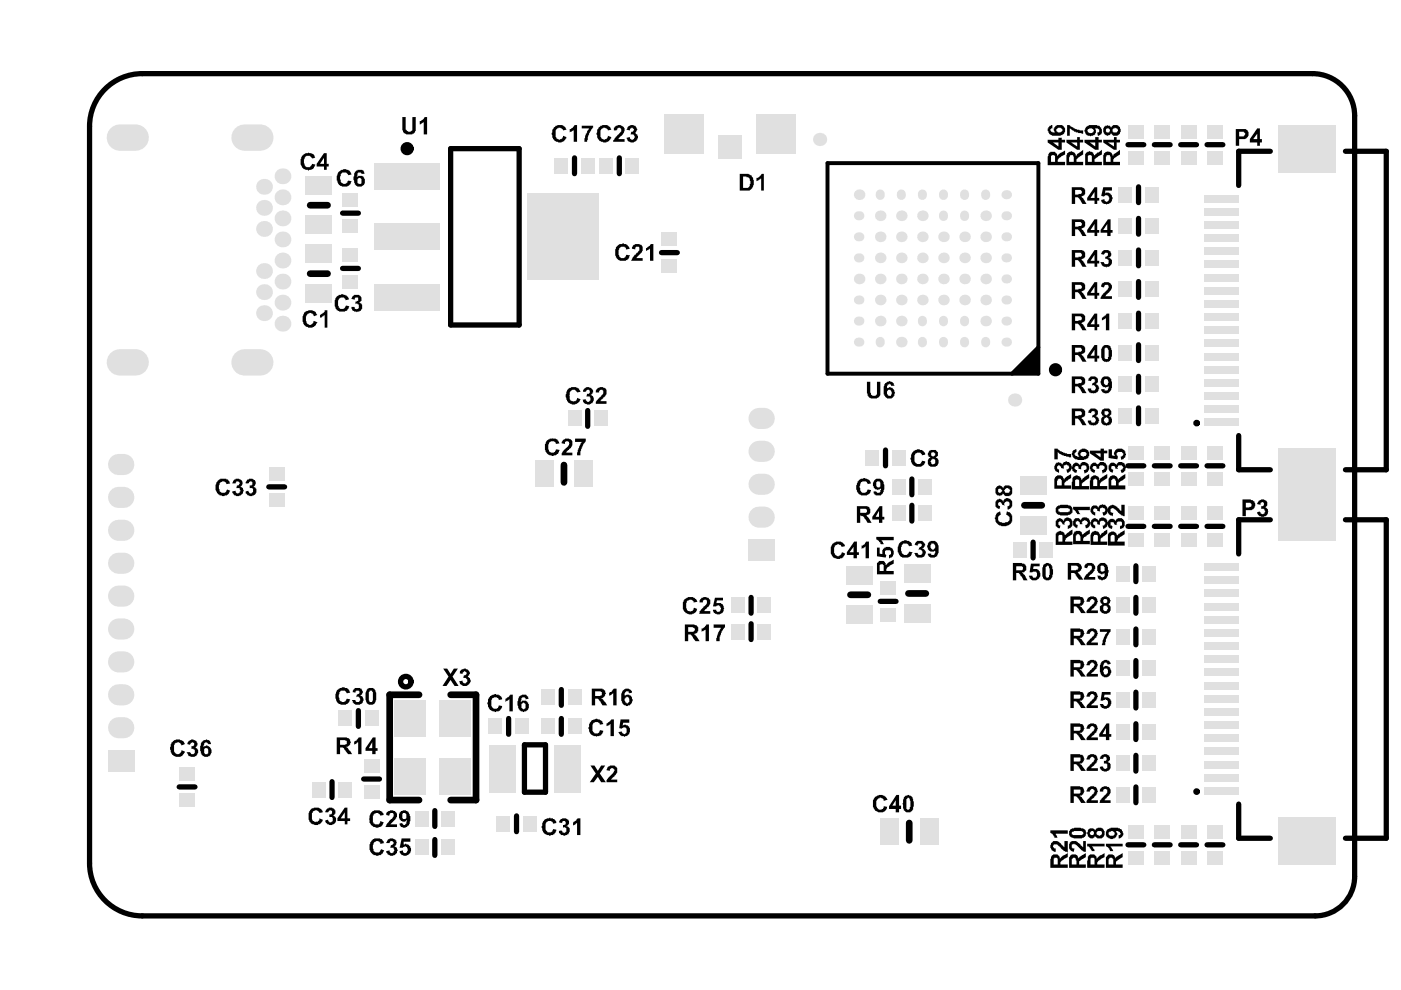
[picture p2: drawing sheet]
<svg xmlns="http://www.w3.org/2000/svg" width="297mm" height="210mm" viewBox="0 0 297 210" stroke-linecap="round" stroke-linejoin="round" font-family="sans-serif">
<path d="M22.3 18.9a11.2 11.2 0 0 1 7.9-3.3h248.1a8.9 8.9 0 0 1 8.9 8.9v161.3a8.4 8.4 0 0 1-8.4 8.4h-248.6a11.2 11.2 0 0 1-11.2-11.2v-156.2a11.1 11.1 0 0 1 3.3-7.9z" fill="none" stroke="#000" stroke-width="1.1"/>
<path d="M158.7 114.4h5.6v4.5h-5.6z" fill-rule="evenodd" fill="#e0e0e0"/>
<path d="M160.9 88.7h1.1M160.9 95.7h1.1M160.9 109.6h1.1M160.9 102.7h1.1M25.1 147.3h1.2" fill="none" stroke="#e0e0e0" stroke-width="4.5"/>
<path d="M22.9 159h5.6v4.5h-5.6z" fill-rule="evenodd" fill="#e0e0e0"/>
<path d="M25.1 98.5h1.2M25.1 105.5h1.2M25.1 119.4h1.2M25.1 112.4h1.2M25.1 133.4h1.2M25.1 126.4h1.2M25.1 154.3h1.2M25.1 140.3h1.2" fill="none" stroke="#e0e0e0" stroke-width="4.5"/>
<g fill="#e0e0e0">
<circle cx="59.9" cy="64.2" r="1.68"/>
<circle cx="59.9" cy="68.6" r="1.68"/>
<circle cx="59.9" cy="55.2" r="1.68"/>
<circle cx="59.9" cy="59.7" r="1.68"/>
<circle cx="59.9" cy="50.8" r="1.68"/>
<circle cx="59.9" cy="46.3" r="1.68"/>
<circle cx="56" cy="57.5" r="1.68"/>
<circle cx="56" cy="61.9" r="1.68"/>
<circle cx="56" cy="66.4" r="1.68"/>
<circle cx="56" cy="48.5" r="1.68"/>
</g>
<path d="M25.4 76.8h3.4M51.8 76.8h3.4" fill="none" stroke="#e0e0e0" stroke-width="5.6"/>
<g fill="#e0e0e0">
<circle cx="59.9" cy="41.8" r="1.68"/>
<circle cx="59.9" cy="37.4" r="1.68"/>
<circle cx="56" cy="44.1" r="1.68"/>
<circle cx="56" cy="39.6" r="1.68"/>
</g>
<path d="M25.4 29.2h3.4M51.8 29.2h3.4" fill="none" stroke="#e0e0e0" stroke-width="5.6"/>
<g fill="#e0e0e0">
<circle cx="215.1" cy="84.8" r="1.4"/>
<circle cx="173.8" cy="29.6" r="1.4"/>
</g>
<g fill="#e0e0e0">
<path d="M195 173.5h3.9v5.6h-3.9z" fill-rule="evenodd"/>
<path d="M186.6 173.5h3.9v5.6h-3.9z" fill-rule="evenodd"/>
</g>
<path d="M195.6 72.4v.3M200 72.4v.3M204.5 72.4v.3M209 72.4v.3M213.3 72.5h.3" fill="none" stroke="#e0e0e0" stroke-width="1.9"/>
<circle cx="191.1" cy="72.5" r="1.12" fill="#e0e0e0"/>
<path d="M182 72.5h.3M186.6 72.4v.3M213.3 68.1h.3" fill="none" stroke="#e0e0e0" stroke-width="1.9"/>
<circle cx="209" cy="68.1" r="1.12" fill="#e0e0e0"/>
<path d="M195.6 67.9v.3M200 67.9v.3M204.5 67.9v.3" fill="none" stroke="#e0e0e0" stroke-width="1.9"/>
<g fill="#e0e0e0">
<circle cx="191.1" cy="68.1" r="1.12"/>
<circle cx="186.6" cy="68.1" r="1.12"/>
</g>
<path d="M182 68.1h.3M213.3 63.6h.3" fill="none" stroke="#e0e0e0" stroke-width="1.9"/>
<g fill="#e0e0e0">
<circle cx="209" cy="63.6" r="1.12"/>
<circle cx="204.5" cy="63.6" r="1.12"/>
<circle cx="200" cy="63.6" r="1.12"/>
<circle cx="195.6" cy="63.6" r="1.12"/>
<circle cx="191.1" cy="63.6" r="1.12"/>
<circle cx="186.6" cy="63.6" r="1.12"/>
</g>
<path d="M213.3 59.1h.3M182 63.6h.3" fill="none" stroke="#e0e0e0" stroke-width="1.9"/>
<g fill="#e0e0e0">
<circle cx="209" cy="59.1" r="1.12"/>
<circle cx="204.5" cy="59.1" r="1.12"/>
<circle cx="200" cy="59.1" r="1.12"/>
<circle cx="195.6" cy="59.1" r="1.12"/>
<circle cx="191.1" cy="59.1" r="1.12"/>
<circle cx="186.6" cy="59.1" r="1.12"/>
<circle cx="182.2" cy="59.1" r="1.12"/>
</g>
<path d="M213.3 54.7h.3" fill="none" stroke="#e0e0e0" stroke-width="1.9"/>
<g fill="#e0e0e0">
<circle cx="209" cy="54.7" r="1.12"/>
<circle cx="204.5" cy="54.7" r="1.12"/>
<circle cx="200" cy="54.7" r="1.12"/>
<circle cx="195.6" cy="54.7" r="1.12"/>
<circle cx="191.1" cy="54.7" r="1.12"/>
<circle cx="186.6" cy="54.7" r="1.12"/>
</g>
<path d="M213.3 50.2h.3" fill="none" stroke="#e0e0e0" stroke-width="1.9"/>
<g fill="#e0e0e0">
<circle cx="209" cy="50.2" r="1.12"/>
<circle cx="204.5" cy="50.2" r="1.12"/>
<circle cx="200" cy="50.2" r="1.12"/>
<circle cx="195.6" cy="50.2" r="1.12"/>
<circle cx="191.1" cy="50.2" r="1.12"/>
<circle cx="186.6" cy="50.2" r="1.12"/>
</g>
<path d="M182 50.2h.3M213.3 45.7h.3" fill="none" stroke="#e0e0e0" stroke-width="1.9"/>
<circle cx="209" cy="45.7" r="1.12" fill="#e0e0e0"/>
<path d="M200 45.6v.3M204.5 45.6v.3" fill="none" stroke="#e0e0e0" stroke-width="1.9"/>
<g fill="#e0e0e0">
<circle cx="195.6" cy="45.7" r="1.12"/>
<circle cx="191.1" cy="45.7" r="1.12"/>
<circle cx="186.6" cy="45.7" r="1.12"/>
</g>
<path d="M182 45.7h.3M186.6 41.1v.4M191.1 41.1v.4M195.6 41.1v.4M200 41.1v.4M204.5 41.1v.4M209 41.1v.4M213.3 41.3h.3" fill="none" stroke="#e0e0e0" stroke-width="1.9"/>
<circle cx="182.2" cy="41.3" r="1.12" fill="#e0e0e0"/>
<path d="M182 54.7h.3" fill="none" stroke="#e0e0e0" stroke-width="1.9"/>
<g fill="#e0e0e0">
<path d="M93 148.4h6.7v7.8h-6.7z" fill-rule="evenodd"/>
<path d="M93 160.7h6.7v7.8h-6.7z" fill-rule="evenodd"/>
<path d="M83.5 160.7h6.7v7.8h-6.7z" fill-rule="evenodd"/>
<path d="M83.5 148.4h6.7v7.8h-6.7z" fill-rule="evenodd"/>
<path d="M255.9 180.5h3.4v2.8h-3.4z" fill-rule="evenodd"/>
<path d="M255.9 174.9h3.4v2.8h-3.4z" fill-rule="evenodd"/>
<path d="M250.3 180.5h3.4v2.8h-3.4z" fill-rule="evenodd"/>
<path d="M250.3 174.9h3.4v2.8h-3.4z" fill-rule="evenodd"/>
<path d="M244.7 180.5h3.4v2.8h-3.4z" fill-rule="evenodd"/>
<path d="M244.7 174.9h3.4v2.8h-3.4z" fill-rule="evenodd"/>
<path d="M239.2 180.5h3.3v2.8h-3.3z" fill-rule="evenodd"/>
<path d="M239.2 174.9h3.3v2.8h-3.3z" fill-rule="evenodd"/>
<path d="M236.6 166.8h2.8v3.4h-2.8z" fill-rule="evenodd"/>
<path d="M242.2 166.8h2.8v3.4h-2.8z" fill-rule="evenodd"/>
<path d="M236.6 160.2h2.8v3.3h-2.8z" fill-rule="evenodd"/>
<path d="M242.2 160.2h2.8v3.3h-2.8z" fill-rule="evenodd"/>
<path d="M236.6 153.5h2.8v3.3h-2.8z" fill-rule="evenodd"/>
<path d="M242.2 153.5h2.8v3.3h-2.8z" fill-rule="evenodd"/>
<path d="M236.6 146.8h2.8v3.3h-2.8z" fill-rule="evenodd"/>
<path d="M242.2 146.8h2.8v3.3h-2.8z" fill-rule="evenodd"/>
<path d="M236.6 140.1h2.8v3.3h-2.8z" fill-rule="evenodd"/>
<path d="M242.2 140.1h2.8v3.3h-2.8z" fill-rule="evenodd"/>
<path d="M236.6 133.4h2.8v3.3h-2.8z" fill-rule="evenodd"/>
<path d="M242.2 133.4h2.8v3.3h-2.8z" fill-rule="evenodd"/>
<path d="M236.6 126.7h2.8v3.3h-2.8z" fill-rule="evenodd"/>
<path d="M242.2 126.7h2.8v3.3h-2.8z" fill-rule="evenodd"/>
<path d="M255.9 26.5h3.4v2.8h-3.4z" fill-rule="evenodd"/>
<path d="M255.9 32.1h3.4v2.8h-3.4z" fill-rule="evenodd"/>
<path d="M271 26.5h12.3v10h-12.3z" fill-rule="evenodd"/>
<path d="M271 95.1h12.3v10.1h-12.3z" fill-rule="evenodd"/>
<path d="M255.4 41.3h7.2v1.7h-7.2z" fill-rule="evenodd"/>
<path d="M255.4 44.1h7.2v1.6h-7.2z" fill-rule="evenodd"/>
<path d="M255.4 46.9h7.2v1.6h-7.2z" fill-rule="evenodd"/>
<path d="M255.4 49.7h7.2v1.6h-7.2z" fill-rule="evenodd"/>
<path d="M255.4 52.4h7.2v1.7h-7.2z" fill-rule="evenodd"/>
<path d="M255.4 55.2h7.2v1.7h-7.2z" fill-rule="evenodd"/>
<path d="M255.4 58h7.2v1.7h-7.2z" fill-rule="evenodd"/>
<path d="M255.4 60.8h7.2v1.7h-7.2z" fill-rule="evenodd"/>
<path d="M255.4 63.6h7.2v1.7h-7.2z" fill-rule="evenodd"/>
<path d="M255.4 66.4h7.2v1.7h-7.2z" fill-rule="evenodd"/>
<path d="M255.4 69.2h7.2v1.7h-7.2z" fill-rule="evenodd"/>
<path d="M255.4 72h7.2v1.6h-7.2z" fill-rule="evenodd"/>
<path d="M255.4 74.8h7.2v1.6h-7.2z" fill-rule="evenodd"/>
<path d="M255.4 77.6h7.2v1.6h-7.2z" fill-rule="evenodd"/>
<path d="M255.4 80.3h7.2v1.7h-7.2z" fill-rule="evenodd"/>
<path d="M255.4 83.1h7.2v1.7h-7.2z" fill-rule="evenodd"/>
<path d="M255.4 85.9h7.2v1.7h-7.2z" fill-rule="evenodd"/>
<path d="M255.4 88.7h7.2v1.7h-7.2z" fill-rule="evenodd"/>
<path d="M250.3 26.5h3.4v2.8h-3.4z" fill-rule="evenodd"/>
<path d="M250.3 32.1h3.4v2.8h-3.4z" fill-rule="evenodd"/>
<path d="M244.7 26.5h3.4v2.8h-3.4z" fill-rule="evenodd"/>
<path d="M244.7 32.1h3.4v2.8h-3.4z" fill-rule="evenodd"/>
<path d="M239.2 26.5h3.3v2.8h-3.3z" fill-rule="evenodd"/>
<path d="M239.2 32.1h3.3v2.8h-3.3z" fill-rule="evenodd"/>
<path d="M237.2 39.6h2.8v3.4h-2.8z" fill-rule="evenodd"/>
<path d="M242.8 39.6h2.8v3.4h-2.8z" fill-rule="evenodd"/>
<path d="M237.2 46.3h2.8v3.4h-2.8z" fill-rule="evenodd"/>
<path d="M242.8 46.3h2.8v3.4h-2.8z" fill-rule="evenodd"/>
<path d="M237.2 53h2.8v3.4h-2.8z" fill-rule="evenodd"/>
<path d="M242.8 53h2.8v3.4h-2.8z" fill-rule="evenodd"/>
<path d="M237.2 59.7h2.8v3.4h-2.8z" fill-rule="evenodd"/>
<path d="M242.8 59.7h2.8v3.4h-2.8z" fill-rule="evenodd"/>
<path d="M237.2 66.4h2.8v3.3h-2.8z" fill-rule="evenodd"/>
<path d="M242.8 66.4h2.8v3.3h-2.8z" fill-rule="evenodd"/>
<path d="M237.2 73.1h2.8v3.3h-2.8z" fill-rule="evenodd"/>
<path d="M242.8 73.1h2.8v3.3h-2.8z" fill-rule="evenodd"/>
<path d="M237.2 79.8h2.8v3.3h-2.8z" fill-rule="evenodd"/>
<path d="M242.8 79.8h2.8v3.3h-2.8z" fill-rule="evenodd"/>
<path d="M237.2 86.5h2.8v3.3h-2.8z" fill-rule="evenodd"/>
<path d="M242.8 86.5h2.8v3.3h-2.8z" fill-rule="evenodd"/>
<path d="M250.3 100.2h3.4v2.7h-3.4z" fill-rule="evenodd"/>
<path d="M250.3 94.6h3.4v2.8h-3.4z" fill-rule="evenodd"/>
<path d="M255.9 100.2h3.4v2.7h-3.4z" fill-rule="evenodd"/>
<path d="M255.9 94.6h3.4v2.8h-3.4z" fill-rule="evenodd"/>
<path d="M250.3 107.4h3.4v2.8h-3.4z" fill-rule="evenodd"/>
<path d="M250.3 113h3.4v2.8h-3.4z" fill-rule="evenodd"/>
<path d="M244.7 107.4h3.4v2.8h-3.4z" fill-rule="evenodd"/>
<path d="M244.7 113h3.4v2.8h-3.4z" fill-rule="evenodd"/>
<path d="M239.2 107.4h3.3v2.8h-3.3z" fill-rule="evenodd"/>
<path d="M239.2 113h3.3v2.8h-3.3z" fill-rule="evenodd"/>
<path d="M236.6 120h2.8v3.3h-2.8z" fill-rule="evenodd"/>
<path d="M242.2 120h2.8v3.3h-2.8z" fill-rule="evenodd"/>
<path d="M255.9 107.4h3.4v2.8h-3.4z" fill-rule="evenodd"/>
<path d="M255.9 113h3.4v2.8h-3.4z" fill-rule="evenodd"/>
<path d="M271 104.6h12.3v10.1h-12.3z" fill-rule="evenodd"/>
<path d="M271 173.3h12.3v10h-12.3z" fill-rule="evenodd"/>
<path d="M255.4 119.4h7.2v1.7h-7.2z" fill-rule="evenodd"/>
<path d="M255.4 122.2h7.2v1.7h-7.2z" fill-rule="evenodd"/>
<path d="M255.4 125h7.2v1.7h-7.2z" fill-rule="evenodd"/>
<path d="M255.4 127.8h7.2v1.7h-7.2z" fill-rule="evenodd"/>
<path d="M255.4 130.6h7.2v1.6h-7.2z" fill-rule="evenodd"/>
<path d="M255.4 133.4h7.2v1.6h-7.2z" fill-rule="evenodd"/>
<path d="M255.4 136.2h7.2v1.6h-7.2z" fill-rule="evenodd"/>
<path d="M255.4 138.9h7.2v1.7h-7.2z" fill-rule="evenodd"/>
<path d="M255.4 141.7h7.2v1.7h-7.2z" fill-rule="evenodd"/>
<path d="M255.4 144.5h7.2v1.7h-7.2z" fill-rule="evenodd"/>
<path d="M255.4 147.3h7.2v1.7h-7.2z" fill-rule="evenodd"/>
<path d="M255.4 150.1h7.2v1.7h-7.2z" fill-rule="evenodd"/>
<path d="M255.4 152.9h7.2v1.7h-7.2z" fill-rule="evenodd"/>
<path d="M255.4 155.7h7.2v1.7h-7.2z" fill-rule="evenodd"/>
<path d="M255.4 158.5h7.2v1.6h-7.2z" fill-rule="evenodd"/>
<path d="M255.4 161.3h7.2v1.6h-7.2z" fill-rule="evenodd"/>
<path d="M255.4 164.1h7.2v1.6h-7.2z" fill-rule="evenodd"/>
<path d="M255.4 166.8h7.2v1.7h-7.2z" fill-rule="evenodd"/>
<path d="M244.7 100.2h3.4v2.7h-3.4z" fill-rule="evenodd"/>
<path d="M244.7 94.6h3.4v2.8h-3.4z" fill-rule="evenodd"/>
<path d="M239.2 100.2h3.3v2.7h-3.3z" fill-rule="evenodd"/>
<path d="M239.2 94.6h3.3v2.8h-3.3z" fill-rule="evenodd"/>
<path d="M216.2 109.4h5.6v3.9h-5.6z" fill-rule="evenodd"/>
<path d="M216.2 101h5.6v3.9h-5.6z" fill-rule="evenodd"/>
<path d="M220.4 114.9h2.8v3.4h-2.8z" fill-rule="evenodd"/>
<path d="M214.8 114.9h2.8v3.4h-2.8z" fill-rule="evenodd"/>
<path d="M194.7 101.6h2.8v3.3h-2.8z" fill-rule="evenodd"/>
<path d="M189.1 101.6h2.8v3.3h-2.8z" fill-rule="evenodd"/>
<path d="M194.7 107.1h2.8v3.4h-2.8z" fill-rule="evenodd"/>
<path d="M189.1 107.1h2.8v3.4h-2.8z" fill-rule="evenodd"/>
<path d="M191.7 119.7h5.5v3.9h-5.5z" fill-rule="evenodd"/>
<path d="M191.7 128.1h5.5v3.9h-5.5z" fill-rule="evenodd"/>
<path d="M186.6 128.9h3.4v2.8h-3.4z" fill-rule="evenodd"/>
<path d="M186.6 123.3h3.4v2.8h-3.4z" fill-rule="evenodd"/>
<path d="M179.4 120h5.6v3.9h-5.6z" fill-rule="evenodd"/>
<path d="M179.4 128.3h5.6v3.9h-5.6z" fill-rule="evenodd"/>
<path d="M155.1 132.2h2.8v3.4h-2.8z" fill-rule="evenodd"/>
<path d="M160.6 132.2h2.8v3.4h-2.8z" fill-rule="evenodd"/>
<path d="M140.8 24.3h8.4v8.3h-8.4z" fill-rule="evenodd"/>
<path d="M152.3 28.7h5v5.1h-5z" fill-rule="evenodd"/>
<path d="M160.4 24.3h8.3v8.3h-8.3z" fill-rule="evenodd"/>
<path d="M111.7 41h15.1v18.4h-15.1z" fill-rule="evenodd"/>
<path d="M79.3 60.3h14v5.5h-14z" fill-rule="evenodd"/>
<path d="M79.3 47.4h14v5.6h-14z" fill-rule="evenodd"/>
<path d="M79.3 34.6h14v5.6h-14z" fill-rule="evenodd"/>
<path d="M64.8 60.3h5.6v3.9h-5.6z" fill-rule="evenodd"/>
<path d="M64.8 51.9h5.6v3.9h-5.6z" fill-rule="evenodd"/>
<path d="M72.6 41h3.4v2.8h-3.4z" fill-rule="evenodd"/>
<path d="M72.6 46.6h3.4v2.8h-3.4z" fill-rule="evenodd"/>
<path d="M64.8 45.7h5.6v4h-5.6z" fill-rule="evenodd"/>
<path d="M64.8 37.4h5.6v3.9h-5.6z" fill-rule="evenodd"/>
<path d="M72.6 52.7h3.4v2.8h-3.4z" fill-rule="evenodd"/>
<path d="M72.6 58.3h3.4v2.8h-3.4z" fill-rule="evenodd"/>
<path d="M126 87h2.8v3.4h-2.8z" fill-rule="evenodd"/>
<path d="M120.4 87h2.8v3.4h-2.8z" fill-rule="evenodd"/>
<path d="M113.4 97.6h3.9v5.6h-3.9z" fill-rule="evenodd"/>
<path d="M121.8 97.6h3.9v5.6h-3.9z" fill-rule="evenodd"/>
<path d="M120.4 152.3h2.8v3.4h-2.8z" fill-rule="evenodd"/>
<path d="M114.8 152.3h2.8v3.4h-2.8z" fill-rule="evenodd"/>
<path d="M120.4 146.2h2.8v3.3h-2.8z" fill-rule="evenodd"/>
<path d="M114.8 146.2h2.8v3.3h-2.8z" fill-rule="evenodd"/>
<path d="M103.6 157.9h5.6v10.1h-5.6z" fill-rule="evenodd"/>
<path d="M117.6 157.9h5.6v10.1h-5.6z" fill-rule="evenodd"/>
<path d="M110.9 173h2.8v3.3h-2.8z" fill-rule="evenodd"/>
<path d="M105.3 173h2.8v3.3h-2.8z" fill-rule="evenodd"/>
<path d="M71.8 150.7h2.8v3.3h-2.8z" fill-rule="evenodd"/>
<path d="M77.4 150.7h2.8v3.3h-2.8z" fill-rule="evenodd"/>
<path d="M77.1 166.6h3.4v2.8h-3.4z" fill-rule="evenodd"/>
<path d="M77.1 161h3.4v2.8h-3.4z" fill-rule="evenodd"/>
<path d="M57 99h3.3v2.8h-3.3z" fill-rule="evenodd"/>
<path d="M57 104.6h3.3v2.8h-3.3z" fill-rule="evenodd"/>
<path d="M38 162.7h3.3v2.8h-3.3z" fill-rule="evenodd"/>
<path d="M38 168.2h3.3v2.8h-3.3z" fill-rule="evenodd"/>
<path d="M189.1 95.4h2.8v3.4h-2.8z" fill-rule="evenodd"/>
<path d="M183.6 95.4h2.7v3.4h-2.7z" fill-rule="evenodd"/>
<path d="M88 171.9h2.8v3.3h-2.8z" fill-rule="evenodd"/>
<path d="M93.6 171.9h2.8v3.3h-2.8z" fill-rule="evenodd"/>
<path d="M160.6 126.7h2.8v3.3h-2.8z" fill-rule="evenodd"/>
<path d="M155.1 126.7h2.8v3.3h-2.8z" fill-rule="evenodd"/>
<path d="M103.6 152.3h2.8v3.4h-2.8z" fill-rule="evenodd"/>
<path d="M109.2 152.3h2.8v3.4h-2.8z" fill-rule="evenodd"/>
<path d="M66.2 165.7h2.8v3.4h-2.8z" fill-rule="evenodd"/>
<path d="M71.8 165.7h2.8v3.4h-2.8z" fill-rule="evenodd"/>
<path d="M93.6 178h2.8v3.4h-2.8z" fill-rule="evenodd"/>
<path d="M88 178h2.8v3.4h-2.8z" fill-rule="evenodd"/>
<path d="M123.2 33.5h2.8v3.3h-2.8z" fill-rule="evenodd"/>
<path d="M117.6 33.5h2.8v3.3h-2.8z" fill-rule="evenodd"/>
<path d="M127.1 33.5h2.8v3.3h-2.8z" fill-rule="evenodd"/>
<path d="M132.7 33.5h2.8v3.3h-2.8z" fill-rule="evenodd"/>
<path d="M140.2 55h3.4v2.7h-3.4z" fill-rule="evenodd"/>
<path d="M140.2 49.4h3.4v2.8h-3.4z" fill-rule="evenodd"/>
</g>
<g fill="#000">
<path d="M64 33h.2a1.62 1.62 0 0 1 2.2-.2h.2l.3 .7-.8 .1-.5-.6a.77 .77 0 0 0-1 .7h-.2v.9l.2 .1a.83 .83 0 0 0 1.1 .7l.4-.7 .8 .2v.1a1.62 1.62 0 0 1-2.3 .9 1.83 1.83 0 0 1-.7-2.4zM71.7 36.6l.3-.3a1.58 1.58 0 0 1 2.4 .3l.1 .4-.7 .1a.97 .97 0 0 0-1.4-.4 1.79 1.79 0 0 0 .1 2.1 .67 .67 0 0 0 .7 .2 .67 .67 0 0 0 .5-.6l.1-.1 .7 .1v.2a1.65 1.65 0 0 1-2.7 .5l-.1-.3a2.38 2.38 0 0 1 0-2.2zM85.3 24.8h.7v2a.63 .63 0 0 0 .3 .9 .57 .57 0 0 0 1 0h.1v-2.9h.7v2.6a1 1 0 0 1-1.1 1.1 1.31 1.31 0 0 1-1.7-1.3zM89 25.7l.7-.3 .3-.6h.6v3.7h-.8v-2.7v.1l-.8 .5zM117.4 27.1l.1-.2a1.64 1.64 0 0 1 2.6 .5v.1l-.7 .2-.2-.3a.69 .69 0 0 0-1.1 0l-.3 .3v.8a.86 .86 0 0 0 .4 1 .86 .86 0 0 0 1-.1l.2-.6 .7 .3a1.52 1.52 0 0 1-1.6 1.1 1.52 1.52 0 0 1-1.4-1.4l-.1-.6 .1-.1v-.6zM120.8 27.4l.7-.3 .3-.6h.5v3.6h-.7v-2.6v.2l-.8 .4zM123.3 26.7h2.5v.4h-.2l-.4 .8h-.2v.3h-.1l-.4 1.9h-.6v-.7l.3-1h.1l.2-.6 .4-.6h-1.6zM126.9 27.1l.1-.2a1.64 1.64 0 0 1 2.6 .5v.1l-.7 .2-.2-.3a.69 .69 0 0 0-1.1 0l-.3 .3v.8a.86 .86 0 0 0 .4 1 .86 .86 0 0 0 1-.1l.2-.6 .7 .3a1.52 1.52 0 0 1-1.6 1.1 1.52 1.52 0 0 1-1.4-1.4l-.1-.6 .1-.1v-.6zM130.2 27.1h.1a1.14 1.14 0 0 1 1.4-.6 1.14 1.14 0 0 1 .7 1.3l-.4 .8-1 .9h1.4v.6h-2.4v-.3l.6-.9 .8-.8a.49 .49 0 0 0 .3-.8 .49 .49 0 0 0-.8 .1l-.2 .3h-.5zM133.1 26.8h.2a1 1 0 0 1 1.7 .4l.1 .3-.3 .6-.2 .1 .5 .3v.1a1.01 1.01 0 0 1-.7 1.5v.1h-.7l-.1-.1a.5 .5 0 0 1-.6-.6l-.1-.3 .7-.1v.3a.56 .56 0 0 0 .7 .1 .56 .56 0 0 0 .2-.7 .56 .56 0 0 0-.7-.3h-.1l.1-.6h.2a.42 .42 0 0 0 .4-.4 .42 .42 0 0 0-.4-.4 .42 .42 0 0 0-.4 .4v.2l-.7-.2zM226.2 26.5h.6l.2 .3 .5 .3a3.2 3.2 0 0 0 2.2 .6v.7h-.3l-.2-.2-1.1-.1v-.2h-.3l-1-.7v1.6h-.6zM130.6 52.5a1.93 1.93 0 0 1 2.1-.8l.6 .5 .3 .5-.7 .2-.2-.2a.83 .83 0 0 0-.9-.4 .83 .83 0 0 0-.7 .9 1.12 1.12 0 0 0 1.2 1.5l.3-.1 .3-.6 .7 .2-.2 .1a.73 .73 0 0 1-.7 .8v.2h-.6a1.56 1.56 0 0 1-1.7-2z"/>
<path d="M134.1 52.2a1.58 1.58 0 0 1 2-.2l.2 .6a1.86 1.86 0 0 1-.9 1.6l-.4 .5h1.3v.6h-2.5a2.54 2.54 0 0 1 1.3-1.7l.2-.3a.52 .52 0 0 0 .2-.8 .52 .52 0 0 0-.8 0v.4l-.7-.2zM137 52.6l.5-.3 .5-.6h.5v3.6h-.7v-2.6l-.8 .5zM160.4 37.7l.6-.1 .5-.7h.4v3.5h-.5v-2.5l-1 .5zM233.6 53.3h.2a1.07 1.07 0 0 1 1.1-.3 1.07 1.07 0 0 1 .7 .9 .54 .54 0 0 1-.6 .7v.1a.83 .83 0 0 1 .7 .7 .83 .83 0 0 1-.4 .9l-.1 .3h-.6v.1l-.8-.3-.5-.8h.8a.48 .48 0 0 0 .3 .4 .48 .48 0 0 0 .5-.1l.1-.2a.61 .61 0 0 0 0-.6 .61 .61 0 0 0-.7-.2v.1v-.6a.5 .5 0 0 0 .6-.2 .5 .5 0 0 0-.1-.6h-.5l-.2 .4-.6-.1zM233.6 60.1l.3-.1a1.16 1.16 0 0 1 1.6 .1 1.16 1.16 0 0 1 0 1.6l-1.2 1.1h1.5v.6h-2.5l.3-.9 .6-.5a1.21 1.21 0 0 0 .7-1.6 .57 .57 0 0 0-.6 0 .57 .57 0 0 0-.2 .6l-.6-.2zM233.9 39.7h1.9v.7h-1.5v.6l.2-.2a1.14 1.14 0 0 1 1.1 .6h.2v.3a1.14 1.14 0 0 1-1 1.5l-.2 .2-1-.4-.1-.6 .7-.1a.5 .5 0 0 0 .7 .4 .75 .75 0 0 0-.1-1.3h-.5l-.2 .3-.6-.2zM64.4 66.3l.2-.1a1.92 1.92 0 0 1 2.4 0v.3l.3 .3-.7 .3-.3-.6a.99 .99 0 0 0-1.4 .8v.7a1 1 0 0 0 .8 .9 1 1 0 0 0 .9-.9l.7 .3-.2 .2a1.53 1.53 0 0 1-1.8 1l-.2-.2a1.67 1.67 0 0 1-.9-1.8zM67.8 66.8l.6-.3 .4-.4v-.3h.6v3.7h-.6v-2.7l-.7 .5h-.3zM71.4 62.8l.7-.3a1.44 1.44 0 0 1 1.7 .6l.1 .4-.7 .2a.54 .54 0 0 0-.7-.6 .54 .54 0 0 0-.7 .6h-.1v1.1l.1 .1a.54 .54 0 0 0 .7 .6l.6-.1 .3-.6 .7 .1-.2 .2a1.37 1.37 0 0 1-1.8 1h-.1a1 1 0 0 1-.9-.9 2.81 2.81 0 0 1 .3-2.4zM74.7 62.9l.1-.1a1.06 1.06 0 0 1 1.2-.3 1.06 1.06 0 0 1 .6 1v.3l-.4 .4a.79 .79 0 0 1 .6 1.2l-.3 .5-.6 .2a1.05 1.05 0 0 1-1.4-1h.6a.57 .57 0 0 0 .8 .4l.2-.3a.51 .51 0 0 0-.1-.6 .51 .51 0 0 0-.6-.1v-.6l.5-.1a.47 .47 0 0 0 0-.6 .47 .47 0 0 0-.5-.1l-.2 .4h-.1l-.6-.1zM214.6 79.2l5.6-5.5v5.5zM230.8 80.2l.3-.1a.73 .73 0 0 1 1-.3h.1a.94 .94 0 0 1 .3 1.6l-.2 .1a.5 .5 0 0 1 .6 .6l.2 .1-.2 .3a.54 .54 0 0 1-.6 .7v.2l-.5 .1v-.1l-.9-.2-.1-.4h-.2v-.4h.8a.44 .44 0 0 0 .3 .4 .44 .44 0 0 0 .5-.3l.1-.1-.1-.6-.3-.1-.4 .1 .1-.6a.57 .57 0 0 0 .5-.8 .44 .44 0 0 0-.5-.1 .44 .44 0 0 0-.2 .5l-.8-.1z"/>
<path d="M233.6 67.3l.6-.2 .4-.6h.6v3.5h-.7v-2.5l-.9 .4zM115.8 93.6a1.74 1.74 0 0 1 1.9-.6l.7 .4 .3 .6-.8 .1-.1-.1a.83 .83 0 0 0-.9-.4 .83 .83 0 0 0-.7 .8 1.12 1.12 0 0 0 1.2 1.6l.3-.2 .2-.5 .8 .1-.2 .1a.97 .97 0 0 1-1 1l-.1 .2h-.4v-.2a1.46 1.46 0 0 1-1.5-1.7v-.7h.2zM119.2 93.4l.2-.1a1.64 1.64 0 0 1 1.8 0 1.86 1.86 0 0 1-.8 2.2l-.3 .5h1.3v.5h-2.5h.2l.1-.7 .7-.8a.97 .97 0 0 0 .7-.9l.2-.1h-.2a.44 .44 0 0 0-.5-.4 .44 .44 0 0 0-.3 .5l-.7-.1zM120.4 82.5h.1a1.64 1.64 0 0 1 1.8-.3l.5 .2v.2l.3 .3v.2l-.8 .1a.81 .81 0 0 0-.9-.5 .81 .81 0 0 0-.6 .9l-.2 .3h.2a.83 .83 0 0 0 .7 1.2l.1 .1 .2-.1a.54 .54 0 0 0 .5-.8l.8 .3-.2 .3a.97 .97 0 0 1-.8 .7 1.51 1.51 0 0 1-2-1.3l-.2-.1v-.6zM121.9 93h2.3v.6l-.4 .4-.7 1.7v.8h-.8l.2-1.1 .1-.4h.2a1.75 1.75 0 0 1 .7-1.3h-1.6zM123.6 82.6h.2a1.05 1.05 0 0 1 1.1-.5 1.05 1.05 0 0 1 .9 1l-.2 .4-.4 .3a.87 .87 0 0 1 .6 1.3l-.2 .2a1.22 1.22 0 0 1-1.2 .4 1.22 1.22 0 0 1-.9-.9l.7-.2a.54 .54 0 0 0 .7 .6v-.1a.57 .57 0 0 0 0-1h-.6l.2-.6h.1a.42 .42 0 0 0 .4-.6 .42 .42 0 0 0-.7-.1l-.1 .3h-.6zM126.5 82.5a1.4 1.4 0 0 1 2.1 .1v.2a1.58 1.58 0 0 1-.9 1.7l-.4 .6h1.3v.5h-2.4h.1l.2-.7 1.4-1.4 .1-.4h-.1a.44 .44 0 0 0-.5-.5 .44 .44 0 0 0-.4 .6h-.7zM183.8 80.9h.7v2.3l.2 .2a.68 .68 0 0 0 .9 .5 .68 .68 0 0 0 .3-1v-2h.7v2.3a1.03 1.03 0 0 1-1.1 1.3h-.3a.9 .9 0 0 1-1.1-.6h-.2l-.1-.5zM193.5 95.8a1.84 1.84 0 0 1 1.8-.4l.4 .1 .5 .6v.3l-.8 .1a.54 .54 0 0 0-.7-.5 1.06 1.06 0 0 0-.8 1.4 .84 .84 0 0 0 .4 .9 .84 .84 0 0 0 1-.2l.1-.4 .8 .1v.2a1.65 1.65 0 0 1-2.7 .5l-.5-1.1 .2-1zM223.8 98.2l.7-.2v.1l.6 .1 .2 .3 .1-.4h.1a.55 .55 0 0 1 .9-.1h.1a1.19 1.19 0 0 1 .7 1.2 1.19 1.19 0 0 1-1 1l-.1-.7a.44 .44 0 0 0 .6-.3 .44 .44 0 0 0-.5-.5v-.2h-.2a.57 .57 0 0 0-.5 .9l-.5-.2a.44 .44 0 0 0-.2-.4 .44 .44 0 0 0-.5 0 .38 .38 0 0 0-.2 .5 .38 .38 0 0 0 .4 .2v.7a1.14 1.14 0 0 1-.8-1.7zM223.5 95.1h.8l.1 .3 .6 .3a3.2 3.2 0 0 0 2.1 .6v.7l-1.6-.3v-.2a1.75 1.75 0 0 1-1.2-.7v1.6h-.8zM227.5 98.4h.2a.57 .57 0 0 1 1 0l.2 .3 .2-.2a.59 .59 0 0 1 .8-.5 1.22 1.22 0 0 1 1.1 .9 1.22 1.22 0 0 1-.6 1.3l-.5 .2-.1-.7a.5 .5 0 0 0 .6-.5 .5 .5 0 0 0-.5-.5 .61 .61 0 0 0-.6 .2 .61 .61 0 0 0-.1 .6l-.5-.1v-.2a.37 .37 0 0 0-.3-.4 .37 .37 0 0 0-.5 .3h-.1a.5 .5 0 0 0 .6 .6l-.2 .5h-.1a1.05 1.05 0 0 1-.6-1.7z"/>
<path d="M231.2 98.5l.4-.3a.5 .5 0 0 1 .9 .2l.3 .3 .1-.5a1.16 1.16 0 0 1 1.4 0 1.16 1.16 0 0 1 .5 1.3l-.3 .6h-.3l-.3 .3h-.1l-.2-.7a.54 .54 0 0 0 .6-.8l-.3-.2a.57 .57 0 0 0-.8 .4v.3h-.6v-.2a.44 .44 0 0 0-.5-.4 .44 .44 0 0 0-.4 .6l.6 .3-.1 .5-.6-.1-.1-.3a.81 .81 0 0 1-.2-1.1zM230.8 87l.3-.1a.73 .73 0 0 1 1-.3h.1a.94 .94 0 0 1 .3 1.6l-.2 .1a.5 .5 0 0 1 .6 .6l.2 .1-.2 .3a.54 .54 0 0 1-.6 .7v.2l-.5 .1v-.1l-.9-.2-.1-.4h-.2v-.4h.8a.44 .44 0 0 0 .3 .4 .44 .44 0 0 0 .5-.3l.1-.1-.1-.6-.3-.1-.4 .1 .1-.6a.5 .5 0 0 0 .5-.7 .4 .4 0 0 0-.5-.1 .4 .4 0 0 0-.2 .4l-.8-.1zM235.3 98.2h.2a.7 .7 0 0 1 1.1 .3h.1a.95 .95 0 0 1 1.6-.3 1.06 1.06 0 0 1 0 1.7l-.1 .3h-.5l-.1-.5 .4-.2v-.3h.2l-.2-.3a.62 .62 0 0 0-.6-.2 .62 .62 0 0 0-.5 .5l.1 .2h-.5a.44 .44 0 0 0-.3-.6 .44 .44 0 0 0-.6 .4 .44 .44 0 0 0 .4 .5l-.1 .5a1.3 1.3 0 0 1-.9-1.5h.2zM235 95.3h.8v1.2l.5 .2a1.12 1.12 0 0 1 1.2-1.6h.4a1.3 1.3 0 0 1 .7 1.7l-.4 .6-.5 .1-.1-.7h.1a.44 .44 0 0 0 .5-.3 .44 .44 0 0 0-.3-.5l-.2-.2a.66 .66 0 0 0-.7 0 .66 .66 0 0 0-.3 .7l.3 .3-.1 .6-1.9-.3zM46.1 101.9a1.9 1.9 0 0 1 2.6 .2l.1 .4-.8 .1a.72 .72 0 0 0-.8-.5 .72 .72 0 0 0-.6 .7l-.2 .1v.7l.2 .2a.61 .61 0 0 0 .2 .6 .61 .61 0 0 0 .6 .1l.4-.2 .3-.5 .7 .3-.1 .1a1.45 1.45 0 0 1-1.3 1 1.45 1.45 0 0 1-1.4-.9 2.25 2.25 0 0 1 .1-2.4zM49.5 101.8a1.25 1.25 0 0 1 1.9 .3l.1 .4h-.1l-.2 .6-.2 .1 .4 .1v.2a.55 .55 0 0 1 .1 .8v.2a1.2 1.2 0 0 1-1.2 .7 1.2 1.2 0 0 1-1-1l.7-.1a.44 .44 0 0 0 .3 .5 .44 .44 0 0 0 .5-.4h.2v-.3a.57 .57 0 0 0-.9-.4l.1-.6 .5-.1a.45 .45 0 0 0 0-.6 .45 .45 0 0 0-.6-.1l-.1 .4h-.7zM52.2 101.9h.2a1.07 1.07 0 0 1 1.7 0l.1 .2a.76 .76 0 0 1-.4 1v.1a.97 .97 0 0 1 .6 1 .97 .97 0 0 1-.9 .8v.2h-.6l-.4-.2-.4-.4v-.4l.6-.1 .1 .2a.36 .36 0 0 0 .4 .3 .36 .36 0 0 0 .3-.3h.2a.57 .57 0 0 0-.5-.8h-.3v-.6a.43 .43 0 0 0 .6-.5 .43 .43 0 0 0-.7-.2l-.1 .3h-.6zM176.4 115.4a1.66 1.66 0 0 1 2.7 .3v.1l-.7 .2a.65 .65 0 0 0-1-.5 .81 .81 0 0 0-.5 1 .97 .97 0 0 0 .2 1.1 .97 .97 0 0 0 1 .2l.5-.7 .7 .3h-.2v.3l-.4 .5a1.79 1.79 0 0 1-2.3-.3 3.1 3.1 0 0 1-.1-2.2zM181.8 102.1h.2a1.44 1.44 0 0 1 1.9-.5l.5 .2 .3 .7-.8 .1-.1-.2a.73 .73 0 0 0-1-.3l-.4 .4-.2 .6 .2 .5a.78 .78 0 0 0 .7 .9 .78 .78 0 0 0 .8-.7l.8 .1v.3h-.2a.71 .71 0 0 1-.7 .7v.1h-.4a1.47 1.47 0 0 1-1.7-.9l-.2-1.2zM182.7 115.7l.7-.3v-.3l.3-.3h.5v3.6h-.7v-2.6l-.4 .4-.4 .2zM185.9 116.1h.6v1.3l.7 .1h-.1v-.3a1.03 1.03 0 0 1 1.1-1.2 1.22 1.22 0 0 1 1.2 .8 1.22 1.22 0 0 1-.5 1.4l-.4 .2v-.7a.56 .56 0 0 0 .5-.4 .56 .56 0 0 0-.2-.6h-.3a.57 .57 0 0 0-.9 .4v.4l.3 .2-.1 .5-1.9-.3zM185.8 113.8h3.7v.7h-2.7l.3 .2 .3 .5v.2h-.6l-.2-.4-.4-.5-.4-.1z"/>
<path d="M190.6 115.2l.2-.1a1.55 1.55 0 0 1 2.2-.1h.2l.3 .7-.8 .1a.95 .95 0 0 0-1.5-.3v.2a1.65 1.65 0 0 0 .4 2 .64 .64 0 0 0 .9-.3h.1l.1-.4 .8 .1-.2 .1a.73 .73 0 0 1-.7 .9v.1a1.6 1.6 0 0 1-2.1-1.1h-.2v-1.1zM194 115.1l.3-.3a1.17 1.17 0 0 1 1.9 .7l-.2 .5-.4 .2 .4 .5a.55 .55 0 0 1 .2 .8l-.2 .4-.3 .2a1.17 1.17 0 0 1-1.8-.7v-.2h.7a.44 .44 0 0 0 .4 .5 .44 .44 0 0 0 .4-.3h.2a.56 .56 0 0 0-.1-.7 .56 .56 0 0 0-.8 0l.3-.7a.38 .38 0 0 0 .4-.5 .38 .38 0 0 0-.5-.3l-.3 .2v.3l-.7-.2zM211.3 108.7l.8-.3 .1 .8a.86 .86 0 0 0-.6 .7 .86 .86 0 0 0 .5 .8l.4 .2h.5l.2-.2a.83 .83 0 0 0 .8-1.1l-.7-.4 .2-.8h.1a1.65 1.65 0 0 1 .6 2.7 1.99 1.99 0 0 1-3.3-1.2zM211.1 106.3l.4-.4h.3v-.1l.5 .1 .5 .4a.87 .87 0 0 1 1.2-.5 1.24 1.24 0 0 1 .6 1.2 1.24 1.24 0 0 1-1 1v-.7a.5 .5 0 0 0 .5-.5 .5 .5 0 0 0-.5-.5 .57 .57 0 0 0-.5 .3 .57 .57 0 0 0-.1 .6l-.5-.2-.2-.3a.39 .39 0 0 0-.5-.2 .39 .39 0 0 0-.2 .5v.2l.5 .1-.2 .7v-.1l-.6-.2v-.1a.73 .73 0 0 1-.2-1zM223.8 110.4h.2a.73 .73 0 0 1 .7-.5 .73 .73 0 0 1 .7 .5h.1a.87 .87 0 0 1 1.3-.5h.2a1.54 1.54 0 0 1 0 2.1l-.6 .1v-.7a.5 .5 0 0 0 .5-.5 .5 .5 0 0 0-.5-.5 .53 .53 0 0 0-.6 .2 .53 .53 0 0 0 0 .7l-.5-.2-.2-.2a.39 .39 0 0 0-.5-.3 .39 .39 0 0 0-.2 .5l.1 .3h.3l-.1 .7v-.1h-.3l-.3-.3a.73 .73 0 0 1-.3-1zM227.7 110.1h.1a.73 .73 0 0 1 1-.2l.4 .4a.54 .54 0 0 1 .7-.6l.2-.1 .1 .1a1.13 1.13 0 0 1 .9 1.6l-.3 .5-.6 .2-.1-.6 .5-.4a.64 .64 0 0 0-.6-.7 .64 .64 0 0 0-.6 .7l.1 .1h-.6v-.4l-.2-.1a.41 .41 0 0 0-.5 0 .41 .41 0 0 0-.1 .5l.4 .2-.1 .7-.3-.2a1.01 1.01 0 0 1-.4-1.5zM227.5 107.5h3.6v.7h-2.6l.6 .8h-.7l-.3-.6-.6-.4zM230.1 119.6l.3-.1a1.21 1.21 0 0 1 1.2 0 1.21 1.21 0 0 1 .6 1.1h-.1v.5l-1.3 1.2h1.4v.6h-2.4l.3-.8 1-1a.75 .75 0 0 0 .3-1.2 .57 .57 0 0 0-.6 0 .57 .57 0 0 0-.3 .6l-.6-.1zM231.4 110.3l.2-.2a.57 .57 0 0 1 1 0l.3 .3a.93 .93 0 0 1 .8-.7 .93 .93 0 0 1 .9 .4l.2 .3a1.24 1.24 0 0 1-.9 1.7l-.1-.7h.3a.55 .55 0 0 0 .1-.8l-.1-.2a.57 .57 0 0 0-.7 .1 .57 .57 0 0 0-.2 .5v.3l-.6-.2v-.1a.42 .42 0 0 0-.5-.4 .42 .42 0 0 0-.2 .7l.3 .1v.6h-.1a1.1 1.1 0 0 1-.7-1.6zM231.5 107.3h.1a.75 .75 0 0 1 1.2 .3l.1-.1a1.09 1.09 0 0 1 1.3-.5 1.09 1.09 0 0 1 .7 1.2l-.1 .7-.6 .4h-.3l-.1-.7a.44 .44 0 0 0 .5-.4 .44 .44 0 0 0-.4-.5 .51 .51 0 0 0-.6 .1 .51 .51 0 0 0-.1 .6l-.6-.1a.5 .5 0 0 0-.7-.4 .38 .38 0 0 0-.2 .5 .38 .38 0 0 0 .5 .2v.7l-.7-.3-.1-.4h-.2v-.7zM235 110.3h.2a.75 .75 0 0 1 1.3 .1h.1a.59 .59 0 0 1 .9-.5h.4v.1a1.25 1.25 0 0 1 .1 2l-.5 .1v-.5l.4-.2a.57 .57 0 0 0-.4-.8 .57 .57 0 0 0-.8 .7h.2h-.6a.57 .57 0 0 0-.2-.6 .57 .57 0 0 0-.6 0v.7l.4 .2-.1 .5a1.07 1.07 0 0 1-.8-1.7zM234.9 107.6l.4-.3a.71 .71 0 0 1 1.2 0l.4 .2 .8 .9v-1.4h.8v2.4h-.2a3.7 3.7 0 0 1-1.8-1.4h-.2a.46 .46 0 0 0-.7-.1 .46 .46 0 0 0 0 .7l.4 .1-.1 .7-.9-.4-.1-.3z"/>
<path d="M266.8 106.2h.2a.98 .98 0 0 1 1-.3 .98 .98 0 0 1 .7 .8v.5l-.4 .4 .5 .4a1.22 1.22 0 0 1-1.1 1.6l-.7-.2-.4-.5v-.3l.5-.2 .2 .2a.43 .43 0 0 0 .4 .4 .43 .43 0 0 0 .4-.4l.2-.2-.2-.1a.44 .44 0 0 0-.2-.5 .44 .44 0 0 0-.5 .1v-.6h.4l.2-.4h.1l-.1-.2a.39 .39 0 0 0-.5-.2 .39 .39 0 0 0-.2 .5l-.7-.1zM144.9 127.3a1.99 1.99 0 0 1 2.1-.6 1 1 0 0 1 .9 .9l-.9 .1a.65 .65 0 0 0-.9-.4h-.3a2.01 2.01 0 0 0 .1 2.3h.3a.57 .57 0 0 0 .6-.1 .57 .57 0 0 0 .2-.5l.2-.1 .7 .2h-.1a.97 .97 0 0 1-1 1v.2h-.3a1.71 1.71 0 0 1-1.7-1.3v-1.3zM148.5 127l.1-.1a1.26 1.26 0 0 1 2 .4 2.03 2.03 0 0 1-1 1.8l-.3 .5h1.3v.5h-2.4a4 4 0 0 1 1.5-2l.2-.1a.57 .57 0 0 0-.4-.8l-.5 .1v.4h-.7zM148.7 133.3h.2a1 1 0 0 0 .8-.9h.6v3.5h-.7v-2.5v.1l-.9 .5zM151.6 126.7h1.7v.6h-1.3l-.1 .6h.1a1.05 1.05 0 0 1 1.4 1l.2 .1-.2 .1a1.14 1.14 0 0 1-1 1.2 1.14 1.14 0 0 1-1.2-1h.7a.43 .43 0 0 0 .4 .4 .43 .43 0 0 0 .4-.4l.2-.4-.6-.6-.4 .1v.2h-.7zM151.3 132.4h2.4v.6l-.6 .7a4 4 0 0 0-.5 2.2h-.7v-.7h.1l.3-1.2h.1l.5-.9h-1.6zM218.6 119.5h1.8v.6h-1.3l-.1 .7v-.2h.7a1.15 1.15 0 0 1 .9 1 1.15 1.15 0 0 1-.6 1.2 1.06 1.06 0 0 1-1.2 .2 1.06 1.06 0 0 1-.6-.9h.7a.44 .44 0 0 0 .3 .4 .44 .44 0 0 0 .5-.3l.2-.1a.57 .57 0 0 0-.1-.6 .57 .57 0 0 0-.5-.3l-1 .1zM230.6 126.7a1.36 1.36 0 0 1 2 .3l.2 .6-.3 .7-1.1 1.1h1.4v.6h-2.4l.1-.7 1.4-1.4a.4 .4 0 0 0 .2-.4 .4 .4 0 0 0-.3-.3l-.2-.2a.5 .5 0 0 0-.5 .6h-.7zM230.6 133.5a1.36 1.36 0 0 1 2 .3l.2 .6-.3 .7-1.1 1.1h1.4v.6h-2.4l.1-.7 1.4-1.4a.4 .4 0 0 0 .2-.4 .4 .4 0 0 0-.3-.3l-.2-.2a.5 .5 0 0 0-.5 .6h-.7zM230.6 140.2a1.36 1.36 0 0 1 2 .3l.2 .5-.3 .8-1.1 1.1h1.4v.6h-2.4l.1-.8 1.4-1.4a.4 .4 0 0 0 .2-.4 .4 .4 0 0 0-.3-.3l-.2-.1a.5 .5 0 0 0-.5 .5h-.7zM233.2 133.4h2.3v.6l-.3 .1-.7 1.4-.2 1.3h-.7v-.3l.3-1.1h.2l.2-.9 .5-.5h-1.6zM36.3 157.5l.3-.3a1.55 1.55 0 0 1 2.6 .6l-.7 .3-.3-.6a.86 .86 0 0 0-.9 0 .86 .86 0 0 0-.4 .8 1.11 1.11 0 0 0 1 1.6l.4-.3 .2-.6 .7 .3v.3h-.2l-.3 .6a1.59 1.59 0 0 1-2.5-1l-.1-.9h.1z"/>
<path d="M39.9 157.2l.3-.1a.71 .71 0 0 1 1-.2l.4 .2 .1 .4h.2v.6l-.6 .4a.99 .99 0 0 1 .7 .9 .99 .99 0 0 1-.6 .9l-.1 .2a1.13 1.13 0 0 1-1.6-.9l-.1-.1h.7l.2 .1a.48 .48 0 0 0 .6 .3 .48 .48 0 0 0 .2-.7l-.3-.4h-.4v-.6h.1a.38 .38 0 0 0 .5-.2 .38 .38 0 0 0-.2-.5l-.1-.2-.4 .2-.2 .4-.6-.1zM71.4 146.4l.3-.2a1.54 1.54 0 0 1 2.1 0h.1l.3 .7-.7 .1a.95 .95 0 0 0-1.5-.3l-.2 .6v.6l.2 .1a.75 .75 0 0 0 .5 .8 .75 .75 0 0 0 .9-.4l.1-.3 .7 .2v.1a1.65 1.65 0 0 1-2.7 .6l-.1-.3a2.38 2.38 0 0 1 0-2.3zM74.9 146.2h.2a.73 .73 0 0 1 1-.3h.3l.2 .3a.71 .71 0 0 1 .3 .7 .71 .71 0 0 1-.5 .5 .99 .99 0 0 1 .7 .9 .99 .99 0 0 1-.6 1 1.16 1.16 0 0 1-1.8-.9h.7a.44 .44 0 0 0 .3 .5 .44 .44 0 0 0 .5-.3l.2-.2a.57 .57 0 0 0-.7-.7l-.2 .2 .2-.6 .2-.2a.38 .38 0 0 0 .3-.5 .38 .38 0 0 0-.5-.2l-.3 .2v.3l-.7-.2h.1zM75.1 157.2l.4-.1 .6-.7h.5v3.5h-.7v-2.6l-.8 .6zM94 141.8h.8l.7 1.1 .7-1.1h.9l-1.2 1.7 1.3 1.9h-.8l-.9-1.2-.8 1.2h-.9l1.3-1.9zM97.5 142.3l.4-.4a1.21 1.21 0 0 1 1.7 1l-.5 .6a.89 .89 0 0 1 .7 .8 .89 .89 0 0 1-.6 .9 1.06 1.06 0 0 1-1.7-.3l-.1-.5 .7-.1a.5 .5 0 0 0 .5 .6 .5 .5 0 0 0 .5-.6 .54 .54 0 0 0-.7-.6h-.2l.2-.5 .4-.2a.44 .44 0 0 0 0-.5 .44 .44 0 0 0-.4-.2l-.3 .3v.3l-.7-.2h.1zM103.9 147.6l.7-.3a1.44 1.44 0 0 1 1.7 .6l.2 .4-.8 .1a.59 .59 0 0 0-.8-.5 1.01 1.01 0 0 0-.7 1.4l.1 .5a.76 .76 0 0 0 .8 .5 .76 .76 0 0 0 .6-.6v-.1l.8 .1-.2 .4a1.31 1.31 0 0 1-1.7 .7l-.4-.1a2.04 2.04 0 0 1-.7-2.3zM107.2 148.1l.5-.2 .5-.6h.5v3.5h-.7v-2.5l-.8 .5zM125.3 152.8l.6-.3a1.55 1.55 0 0 1 1.8 .6l.2 .4-.7 .2a.59 .59 0 0 0-.9-.6 1.01 1.01 0 0 0-.7 1.4l.2 .6a.76 .76 0 0 0 .7 .4 .76 .76 0 0 0 .7-.6v-.1l.7 .1a1.34 1.34 0 0 1-1.9 1.2l-.4-.2a2.04 2.04 0 0 1-.7-2.2zM128.6 153.4l.6-.3 .4-.6h.6v3.6h-.8v-2.6l-.2 .3-.6 .1zM129.2 146.9l.4-.2 .6-.7h.5v3.6h-.7v-2.6l-.8 .6zM131.6 152.5h1.8v.7h-1.3l-.1 .6h.1a.68 .68 0 0 1 1 .1h.2a1.35 1.35 0 0 1-.6 2.2l-.3 .1-.1-.1h-.6l-.4-.5-.2-.4 .8-.1a.57 .57 0 0 0 .8 .4l.2-.3a.66 .66 0 0 0-.1-.7 .66 .66 0 0 0-.7-.3l-.2 .3-.6-.1z"/>
<path d="M230.6 146.9a1.36 1.36 0 0 1 2 .2l.2 .6-.3 .7-1.1 1.2h1.4v.5h-2.4l.1-.7 1.4-1.4a.4 .4 0 0 0 .2-.4 .4 .4 0 0 0-.3-.3l-.2-.2a.5 .5 0 0 0-.5 .6h-.7zM230.6 153.7a1.36 1.36 0 0 1 2 .2l.2 .6-.3 .7-1.1 1.2h1.4v.5h-2.4l.1-.7 1.4-1.4a.4 .4 0 0 0 .2-.4 .4 .4 0 0 0-.3-.3l-.2-.2a.5 .5 0 0 0-.5 .6h-.7zM230.6 160.2a1.36 1.36 0 0 1 2 .3l.2 .5-.3 .7-1.1 1.2h1.4v.5h-2.4l.1-.7 1.4-1.4a.4 .4 0 0 0 .2-.4 .4 .4 0 0 0-.3-.3l-.2-.1a.5 .5 0 0 0-.5 .5h-.7zM233.3 160.3a1.21 1.21 0 0 1 1.9 0l.1 .2v.7l-.4 .3 .1 .2a.65 .65 0 0 1 .5 1 1.16 1.16 0 0 1-1.2 .9 1.16 1.16 0 0 1-1.1-1l.6-.1 .1 .1a.46 .46 0 0 0 .6 .4 .46 .46 0 0 0 .3-.7 .44 .44 0 0 0-.2-.5 .44 .44 0 0 0-.5 .1v-.6a.43 .43 0 0 0 .5-.5 .43 .43 0 0 0-.7-.2v.3h-.7zM233.6 146.7h1.9v.6h-1.3l-.1 .6h.2a1.03 1.03 0 0 1 1.3 1.1v.1a1.27 1.27 0 0 1-1.5 1.2l-.2-.2a.5 .5 0 0 1-.6-.5l-.1-.3h.7a.5 .5 0 0 0 .6 .4 .5 .5 0 0 0 .4-.6v-.3a.57 .57 0 0 0-.8-.4l-.2 .2h-.6zM65.6 171.9h.1a1.55 1.55 0 0 1 2.3-.4l.4 .4v.3l-.7 .2a.72 .72 0 0 0-.7-.6 .72 .72 0 0 0-.7 .6h-.2v.7a.89 .89 0 0 0 .3 .9 .89 .89 0 0 0 .9 .2l.4-.3v-.4l.7 .3a1.51 1.51 0 0 1-1.7 1.1 1.51 1.51 0 0 1-1.3-1.5zM69.1 171.7h.2a1.03 1.03 0 0 1 1.3-.4 1.03 1.03 0 0 1 .5 1.2l-.4 .4a1.05 1.05 0 0 1 .5 1.3 1.05 1.05 0 0 1-1.1 .7l-.7-.1-.4-.4v-.5l.5-.1 .2 .3a.44 .44 0 0 0 .5 .3 .44 .44 0 0 0 .3-.5 .47 .47 0 0 0 0-.5 .47 .47 0 0 0-.5-.2h-.2v-.5a.43 .43 0 0 0 .6-.5 .43 .43 0 0 0-.7-.3l-.2 .3h-.5zM78.8 178.2a1.9 1.9 0 0 1 2.5 .1l.2 .5-.9 .1a.72 .72 0 0 0-.8-.6 .72 .72 0 0 0-.6 .7l-.1 .2 .1 1a.59 .59 0 0 0 .9 .5l.4-.1 .3-.6 .7 .3-.2 .3a1.49 1.49 0 0 1-1.3 .8 1.49 1.49 0 0 1-1.4-.8h-.1a2.81 2.81 0 0 1 .3-2.4zM78.5 172.5h.1a1.55 1.55 0 0 1 2.3-.4l.4 .4v.3l-.7 .1a.72 .72 0 0 0-.7-.5 .72 .72 0 0 0-.7 .5h-.1v.7a.94 .94 0 0 0 .2 1 .94 .94 0 0 0 1 .2l.3-.7 .7 .3a1.29 1.29 0 0 1-1.8 1l-.7-.3a2.42 2.42 0 0 1-.5-2.2zM82.2 178a1.25 1.25 0 0 1 1.8 .3l.2 .5h-.2l-.1 .5-.3 .2 .4 .1v.1a.55 .55 0 0 1 .2 .9v.1a1.19 1.19 0 0 1-1.3 .7 1.19 1.19 0 0 1-1-.9l.7-.2a.44 .44 0 0 0 .4 .6 .44 .44 0 0 0 .5-.4h.1v-.3a.57 .57 0 0 0-.9-.5l.2-.5a.44 .44 0 0 0 .5-.2 .44 .44 0 0 0-.1-.5l-.6-.2-.1 .5h-.7zM81.9 172.4a1.32 1.32 0 0 1 2.3 .1l-.2 1-1.3 1.3h1.5v.6h-2.4l.1-.6 1.4-1.6a.48 .48 0 0 0 .2-.6 .48 .48 0 0 0-.6-.2l-.3 .1-.1 .4-.6-.1zM85.2 177.8h1.8v.7h-1.4v.5a1.19 1.19 0 0 1 1.5 .8 1.19 1.19 0 0 1-.8 1.5l-.1 .1h-.6l-.7-.4-.2-.5 .7-.2a.44 .44 0 0 0 .4 .6 .44 .44 0 0 0 .5-.4h.1v-.6h-.1a.4 .4 0 0 0-.3-.4 .4 .4 0 0 0-.4 .1l-.2 .1h-.7z"/>
<path d="M115.4 173.8l.7-.3a1.44 1.44 0 0 1 1.7 .6l.1 .4-.7 .1a.59 .59 0 0 0-.8-.5 1.01 1.01 0 0 0-.7 1.4l.1 .6a.76 .76 0 0 0 .8 .4 .76 .76 0 0 0 .6-.6v-.1l.7 .1-.1 .4a1.31 1.31 0 0 1-1.7 .8l-.4-.2a2.04 2.04 0 0 1-.7-2.3zM118.7 173.9a1.23 1.23 0 0 1 1.9 .2v.5l-.5 .6a.93 .93 0 0 1 .7 .8 .93 .93 0 0 1-.4 .9h-.2a.68 .68 0 0 1-1 .2h-.3l-.2-.3-.2-.6h-.1l.7-.1 .1 .4h.3v.1l.3-.1a.62 .62 0 0 0 .3-.7 .62 .62 0 0 0-.6-.4l-.1 .1v-.6a.43 .43 0 0 0 .6-.5 .43 .43 0 0 0-.8-.2l-.1 .3-.6-.1zM121.5 174.4l.6-.3 .4-.6h.6v3.6h-.8v-2.6l-.8 .6zM125.2 162.3h.8l.7 1.1 .8-1.1h.8l-1.1 1.7 1.3 1.9h-1l-.8-1.2-.8 1.2h-.9l1.3-1.9zM128.7 162.7a1.45 1.45 0 0 1 2-.1 1.32 1.32 0 0 1-.4 1.8l-.7 .9h1.3v.6h-2.3l.1-.8 1.3-1.4a.48 .48 0 0 0 .2-.6 .48 .48 0 0 0-.6-.2 .48 .48 0 0 0-.3 .5l-.7-.1zM185.4 169.1a2.43 2.43 0 0 1 2.1-.4l.7 .8-.8 .3a.79 .79 0 0 0-1.2-.5 1.71 1.71 0 0 0 .2 2.4l.8-.2 .2-.5 .8 .1h-.1a1.42 1.42 0 0 1-1.1 1.1 1.42 1.42 0 0 1-1.5-.5h-.1a3.1 3.1 0 0 1-.2-2.3zM222.8 178.8l.3-.2a.73 .73 0 0 1 1-.3l.4 .2 1 1.1h.2v-1.3h.7v2.4l-.9-.2-1-1a1.01 1.01 0 0 0-1.1-.5l-.1 .6 .2 .3h.3v.7a1.17 1.17 0 0 1-1-1.7zM222.7 176.1h3.7v.7h-2.7l.4 .4 .2 .4h-.8l-.2-.7-.6-.3zM226.8 178.6a1.4 1.4 0 0 1 2 .3l.9 .7v-1.3h.5v2.3l-.7-.1-1.4-1.5-.4-.1a.57 .57 0 0 0-.5 .8l.6 .2-.1 .7-.5-.1a1.2 1.2 0 0 1-.4-1.7zM230.6 167a1.36 1.36 0 0 1 2 .3l.2 .5-.3 .7-1.1 1.2h1.4v.5h-2.4l.1-.7 1.4-1.4a.4 .4 0 0 0 .2-.4 .4 .4 0 0 0-.3-.3l-.2-.1a.5 .5 0 0 0-.5 .5h-.7zM230.5 178.9h3.7v.6h-2.7l.6 .7v.3h-.6l-.4-.8-.3-.2h-.3zM233.3 167.1l.2-.1a1.3 1.3 0 0 1 2 .4v.2a2.23 2.23 0 0 1-1.2 1.8l-.1 .3h1.3v.5h-2.4a4 4 0 0 1 1.5-1.9l.2-.2a.57 .57 0 0 0-.1-.6 .57 .57 0 0 0-.5-.2l-.3 .1v.4h-.7z"/>
<path d="M234.5 178.9h3.5v.6h-2.5l.5 1h-.7l-.1-.6-.7-.4z"/>
<path d="M68.7 33.5l-.9 1.2h.9zM68.7 32.5h.6v2.2h.4v.6h-.4v.7h-.6v-.7h-1.6v-.6z"/>
<path d="M75.2 36.4a1.51 1.51 0 0 1 1.9-.2l.3 .7h-.8a.48 .48 0 0 0-.6-.3 .48 .48 0 0 0-.2 .7h-.1v.3a.99 .99 0 0 1 1.1-.2 .99 .99 0 0 1 .6 1v.2a1.14 1.14 0 0 1-1.3 1 1.14 1.14 0 0 1-1-1.3l-.2-.2v-.7h.2zM75.8 38v.1a.57 .57 0 0 0 0 .6 .57 .57 0 0 0 .6 .3l.2-.3a.71 .71 0 0 0-.5-1z"/>
<path d="M157.5 37.4v2.4h.6a.65 .65 0 0 0 .7-.1 .65 .65 0 0 0 .2-.7h.1l-.1-.9a.54 .54 0 0 0-.7-.5v-.2zM156.8 36.9h1.6a1.67 1.67 0 0 1 1.4 1.8v.6h-.1a1.22 1.22 0 0 1-1.6 1.1h-1.3z"/>
<path d="M222.3 26.9l.3-.2 .5-.2v.7h-.1a.36 .36 0 0 0-.3 .5 .36 .36 0 0 0 .4 .2v.2h.6a.69 .69 0 0 1 0-1.2l.3-.2a1.16 1.16 0 0 1 1.6 .2 1.16 1.16 0 0 1-.2 1.6 3.7 3.7 0 0 1-2.8 0l-.3-.7h-.2zM224 27.4a.57 .57 0 0 0 .7 .7l.3-.2a.44 .44 0 0 0 .2-.4 .44 .44 0 0 0-.4-.4h-.4z"/>
<path d="M222.8 33v1.3h.9v-.7a.47 .47 0 0 0 0-.6 .47 .47 0 0 0-.6-.1zM222.3 32.6a1.21 1.21 0 0 1 1.8 0v.4h.2l.4-.5 1.1-.6v.9l-1.3 .7-.2 .4v.4h1.5v.7h-3.7v-1.8z"/>
<path d="M223.3 30.2l1.1 .9v-.9zM222.1 29.6h2.3v-.4h.7v.4h.7v.6h-.7v1.6h-.7l-2.3-1.6z"/>
<path d="M226.8 33v.3h-.1v1h1v-1.1h-.2v-.3h-.5zM226.2 32.5l.3-.2a.95 .95 0 0 1 1-.1 .95 .95 0 0 1 .6 .8h.1l.2-.4 .4-.1v-.2l.9-.5v1l-1.5 .9v.6h1.5v.7h-3.6v-2.1z"/>
<path d="M227.1 30.2l1.3 .9v-.9zM226.1 29.6h2.3v-.5h.5v.5h.8v.6h-.8v1.6h-.5l-2.3-1.6z"/>
<path d="M230.6 27.4v.3h-.1a.72 .72 0 0 0 .7 .5 .72 .72 0 0 0 .7-.5 .75 .75 0 0 0-1.1-.3zM230.2 26.9a3.5 3.5 0 0 1 2.4-.4v.2h.5l.1 .2a1.05 1.05 0 0 1 0 1.7l-.4 .2-.2-.7a.36 .36 0 0 0 .5-.3 .36 .36 0 0 0-.3-.4v-.2h-.7l.1 .2a.92 .92 0 0 1 0 .9 .92 .92 0 0 1-.8 .5l-.2 .1-.3-.1a1.08 1.08 0 0 1-.7-1.7z"/>
<path d="M230.6 33v1.3h.9v-.7a.47 .47 0 0 0 0-.6 .47 .47 0 0 0-.6-.1zM230.1 32.6l.4-.4a1.13 1.13 0 0 1 1.6 .8l.5-.7h.3l.7-.5v1l-1.5 .9v.6h1.5v.7h-3.5z"/>
<path d="M231.1 30.2l1.1 .9v-.9zM229.9 29.6h2.3v-.5h.7v.5h.7v.6h-.7v1.6h-.7l-2.3-1.6z"/>
<path d="M234.6 32.9v.3h-.1v1.1h1v-1.1h-.2v-.3zM234.1 32.5h.1a.95 .95 0 0 1 1-.3 .95 .95 0 0 1 .7 .8h.1l.2-.4 .4-.1v-.2l.9-.5v1l-1.5 .9v.6h1.5v.7h-3.6v-2.1z"/>
<path d="M234.5 27.7a.45 .45 0 0 0 .9 0 .45 .45 0 0 0-.9 0zM235.9 27.4a.47 .47 0 0 0 0 .5 .47 .47 0 0 0 .6 .2l.4-.2a.57 .57 0 0 0 0-.6 .57 .57 0 0 0-.6-.2v.1zM234.1 26.9l.2-.2 .6-.2v.2h.4l.3 .4a.98 .98 0 0 1 1.7-.2 1.06 1.06 0 0 1-.3 1.7l-.3 .2a.9 .9 0 0 1-1.1-.6l-.3 .3a.57 .57 0 0 1-1 0l-.4-.4z"/>
<path d="M234.9 30.2l1.3 .9v-.9zM233.9 29.6h2.3v-.5h.5v.5h.8v.6h-.8v1.6h-.5l-2.3-1.6z"/>
<path d="M262.7 27.9v1h.6a.53 .53 0 0 0 .7-.5 .53 .53 0 0 0-.7-.5zM262 27.4h1.6a.72 .72 0 0 1 1 .5h.1v.3a1.1 1.1 0 0 1-1.4 1.3h-.6v1.4h-.7z"/>
<path d="M266.6 28.4l-.9 1.1h.9zM266.6 27.2h.5v2.3h.4v.7h-.4v.7h-.5v-.7h-1.6v-.7z"/>
<path d="M227.9 40.3v1h.8v-.2a.47 .47 0 0 0 .5 0 .47 .47 0 0 0 .2-.6l-.3-.2zM227.2 39.7h2a.98 .98 0 0 1 .9 .8 .98 .98 0 0 1-.4 1l-.5 .2 .5 .3 .7 1.2h-.9l-.4-.8h-.2a.72 .72 0 0 0-1-.6v1.4h-.7z"/>
<path d="M227.9 47.1v1h.8v-.2a.47 .47 0 0 0 .5 0 .47 .47 0 0 0 .2-.5l-.3-.3zM227.2 46.5h2a.98 .98 0 0 1 .9 .8 .98 .98 0 0 1-.4 1l-.5 .2 .5 .3 .7 1.2h-.9l-.4-.8h-.2a.72 .72 0 0 0-1-.6v1.4h-.7z"/>
<path d="M227.9 53.6v1h.8v-.2a.47 .47 0 0 0 .5 0 .47 .47 0 0 0 .2-.5l-.3-.3zM227.2 53h2a.98 .98 0 0 1 .9 .8 .98 .98 0 0 1-.4 1.1l-.5 .1 .5 .3 .7 1.3h-.9l-.4-.9h-.2a.72 .72 0 0 0-1-.6v1.5h-.7z"/>
<path d="M232.1 40.7l-.9 1.3h.9zM232.1 39.7h.5v2.3h.5v.5h-.5v.7h-.5v-.7h-1.6v-.5z"/>
<path d="M232.1 47.5l-.9 1.3h.9zM232.1 46.5h.5v2.3h.5v.5h-.5v.7h-.5v-.7h-1.6v-.5z"/>
<path d="M232.1 54l-.9 1.3h.9zM232.1 53h.5v2.3h.5v.6h-.5v.7h-.5v-.7h-1.6v-.6z"/>
<path d="M234.8 47.5l-.9 1.3h.9zM234.9 46.5h.6v2.3h.4v.5h-.4v.7h-.7v-.7h-1.5v-.5z"/>
<path d="M227.9 60.4v1h.8v-.2a.47 .47 0 0 0 .5 0 .47 .47 0 0 0 .2-.5l-.3-.3zM227.2 59.8h2a.98 .98 0 0 1 .9 .8 .98 .98 0 0 1-.4 1.1l-.5 .1 .5 .3 .7 1.3h-.9l-.4-.9h-.2a.72 .72 0 0 0-1-.5v1.4h-.7z"/>
<path d="M227.9 67.1v.9h.8v-.1a.47 .47 0 0 0 .5 0 .47 .47 0 0 0 .2-.6l-.3-.2zM227.2 66.5h2a.98 .98 0 0 1 .9 .7 .98 .98 0 0 1-.4 1.1l-.5 .2 .5 .3 .7 1.2h-.9l-.4-.8h-.2a.72 .72 0 0 0-1-.6v1.4h-.7z"/>
<path d="M227.9 73.7v1h.8v-.1a.47 .47 0 0 0 .5 0 .47 .47 0 0 0 .2-.6l-.3-.3zM227.2 73.2h2a.98 .98 0 0 1 .9 .7 .98 .98 0 0 1-.4 1.1l-.5 .1 .5 .3 .7 1.3h-.9l-.4-.9h-.2a.72 .72 0 0 0-1-.5v1.4h-.7z"/>
<path d="M232.1 60.8l-.9 1.3h.9zM232.1 59.8h.5v2.3h.5v.6h-.5v.7h-.5v-.7h-1.6v-.6z"/>
<path d="M232.1 67.5l-.9 1.3h.9zM232.1 66.5h.5v2.3h.5v.5h-.5v.7h-.5v-.7h-1.6v-.5z"/>
<path d="M232.1 74.1l-.9 1.3h.9zM232.1 73.2h.5v2.2h.5v.6h-.5v.7h-.5v-.7h-1.6v-.6z"/>
<path d="M234.2 73.9v1.4a.57 .57 0 0 0 .4 .8h.3v-.4h.1a3.2 3.2 0 0 0-.2-2zM233.8 73.4a1.07 1.07 0 0 1 1.1-.3 1.07 1.07 0 0 1 .7 .9v.1a2.13 2.13 0 0 1-.6 2.6h-.4v.1l-.5-.1a2.49 2.49 0 0 1-.6-2.4z"/>
<path d="M187.6 81.2l.5-.1a.55 .55 0 0 1 .8-.2l.6 .3 .1 .6h-.7v-.3l-.4-.1-.4 .4v.7v-.1a.95 .95 0 0 1 1-.2 .95 .95 0 0 1 .5 .9 1.09 1.09 0 0 1-1.3 1.4h-.1a1.65 1.65 0 0 1-.8-1.9v-.7zM188.1 82.9v.3a.57 .57 0 0 0 .7 .7h.1l.2-.5a.57 .57 0 0 0-.8-.8z"/>
<path d="M197.4 96a.51 .51 0 0 0 .1 .6 .51 .51 0 0 0 .6 .1 .5 .5 0 0 0 .2-.5 .5 .5 0 0 0-.4-.4zM197.4 97.5l-.1 .3 .1 .4 .3 .3 .2-.1a.51 .51 0 0 0 .4-.5 .51 .51 0 0 0-.3-.5l-.3-.2zM197 95.5h.1a1.05 1.05 0 0 1 1.8 .6v.6l-.5 .4a.59 .59 0 0 1 .6 .9v.2a1.32 1.32 0 0 1-2 .6 1.22 1.22 0 0 1 .3-1.8l-.4-.2v-.1a.71 .71 0 0 1 .1-1z"/>
<path d="M227.4 95.7l.5-.4h.3v.5l-.4 .3v.3l.3 .3h.3v.1h.4l-.1-.1a1.01 1.01 0 0 1 .7-1.4v-.2h.5a1.14 1.14 0 0 1 1 1.2 1.14 1.14 0 0 1-1 1.1 2.26 2.26 0 0 1-2.4-.4v-.2a.68 .68 0 0 1-.1-1zM229.1 96.1v.2a.64 .64 0 0 0 .7 .5 .64 .64 0 0 0 .6-.7 .86 .86 0 0 0-1.3 0z"/>
<path d="M227.9 80.4v1h.8v-.2a.47 .47 0 0 0 .5 0 .47 .47 0 0 0 .2-.5l-.3-.3zM227.2 79.8h2a.98 .98 0 0 1 .9 .8 .98 .98 0 0 1-.4 1.1l-.5 .1 .5 .3 .7 1.3h-.9l-.4-.9h-.2a.72 .72 0 0 0-1-.6v1.5h-.7z"/>
<path d="M227.9 87.2v1h.8v-.2a.47 .47 0 0 0 .5 0 .47 .47 0 0 0 .2-.5l-.3-.3zM227.2 86.6h2a.98 .98 0 0 1 .9 .8 .98 .98 0 0 1-.4 1.1l-.5 .1 .5 .3 .7 1.3h-.9l-.4-.9h-.2a.72 .72 0 0 0-1-.6v1.5h-.7z"/>
<path d="M232.2 96.1l1.1 .9v-.9zM231.1 95.5h2.2v-.4h.8v.4h.7v.6h-.7v1.6h-.8l-2.2-1.6z"/>
<path d="M234.2 80.4l-.1 .3a.63 .63 0 0 0 .2 .8v.2a.64 .64 0 0 0 .7-.7 .64 .64 0 0 0-.7-.6zM233.6 80.1l.2-.1a1.17 1.17 0 0 1 1.8 .7 2.08 2.08 0 0 1-.7 2.7l-.4 .1-.4-.1-.6-.6v-.3h.7v.1a.4 .4 0 0 0 .5 .2 .4 .4 0 0 0 .2-.4h.1v-.6l-.1 .1a.88 .88 0 0 1-1.4-.5l-.2-.6z"/>
<path d="M234.2 87.2a.57 .57 0 0 0 0 .6 .57 .57 0 0 0 .6 .2v-.1a.38 .38 0 0 0 .2-.5 .38 .38 0 0 0-.5-.2zM234.2 88.6v.3h-.1l.1 .7h.3v.1l.3-.1a.5 .5 0 0 0 .1-.9l-.3-.2zM233.6 86.9l.7-.3a.97 .97 0 0 1 1.1 .2 .97 .97 0 0 1 .2 1.1l-.4 .3 .1 .1a1 1 0 0 1 .5 1.2 1 1 0 0 1-1 .7l-.2 .1-.1-.1a1.04 1.04 0 0 1-1-.9 1.04 1.04 0 0 1 .6-1.1h-.3l-.2-.4h-.1z"/>
<path d="M181 116l-.9 1.1h.9zM181.1 114.8h.6v2.3h.4v.6h-.4v.7h-.7v-.7h-1.5v-.6z"/>
<path d="M182.4 107.9v.8h.7a.47 .47 0 0 0 .6 0 .47 .47 0 0 0 .1-.5l-.3-.3zM181.7 107.3h1.7a.99 .99 0 0 1 1 .5 .99 .99 0 0 1-.2 1.2l-.5 .3 .7 .7 .4 .9h-.9l-.7-1.2-.7-.4h-.1v1.6h-.7z"/>
<path d="M185.8 102.2v.2a.66 .66 0 0 0 0 .7 .66 .66 0 0 0 .7 .2l.1-.4a.57 .57 0 0 0 0-.6 .57 .57 0 0 0-.5-.2zM185.4 101.8a1.15 1.15 0 0 1 1.3-.3 1.15 1.15 0 0 1 .7 1.1l.1 .5a1.89 1.89 0 0 1-.7 1.8v.1h-1.1l-.5-.4v-.4h.6a.45 .45 0 0 0 .6 .3 .45 .45 0 0 0 .2-.6h.2v-.4v.1a1.07 1.07 0 0 1-1.7-.8v-.4z"/>
<path d="M186.4 108.3l-.7 1.3h.7zM186.5 107.3h.6v2.3h.4v.5h-.4v.8h-.7v-.8h-1.5v-.5z"/>
<path d="M197.4 115.2l-.1 .6a.57 .57 0 0 0 .7 .7v-.1a.57 .57 0 0 0 0-1v-.2zM196.9 115l.2-.2a1.08 1.08 0 0 1 1.8 .7 3.6 3.6 0 0 1-.2 2.4 1.36 1.36 0 0 1-2-.2v-.3h.7v.3a.7 .7 0 0 0 .8-.2 .7 .7 0 0 0 .1-.8 .87 .87 0 0 1-1 .3 .87 .87 0 0 1-.6-.9h-.1v-.4z"/>
<path d="M211.6 103.8a.47 .47 0 0 0 0 .5 .47 .47 0 0 0 .6 .2v-.2a.28 .28 0 0 0 .3-.2 .28 .28 0 0 0-.3-.3v-.2zM212.9 103.9a.64 .64 0 0 0 .6 .6 .64 .64 0 0 0 .7-.6l-.3-.3a.5 .5 0 0 0-.5-.1 .5 .5 0 0 0-.4 .4zM211.1 103.5h.1a.73 .73 0 0 1 .7-.6 .73 .73 0 0 1 .7 .6h.2a.54 .54 0 0 1 .7-.6h.3a1.13 1.13 0 0 1 .8 1.6v.1a1.15 1.15 0 0 1-2 0l-.1 .3a.88 .88 0 0 1-1 .1 .88 .88 0 0 1-.4-.9z"/>
<path d="M221.7 120.2v1.4a.57 .57 0 0 0 0 .6 .57 .57 0 0 0 .6 .3 3 3 0 0 0 0-2.6h-.3zM221.3 119.6h.1a.87 .87 0 0 1 1.4 .2l.2 .1a2.88 2.88 0 0 1-.3 3h-.1a1.07 1.07 0 0 1-1.6-.8v-1.7z"/>
<path d="M224.3 101.6v.3h-.2v1h1v-.8a.54 .54 0 0 0-.7-.6zM223.7 101.2l.3-.3a.95 .95 0 0 1 1-.1 .95 .95 0 0 1 .5 .8l.7-.7 .9-.4v.9l-1.4 1v.5h1.4v.7h-3.6v-2.1z"/>
<path d="M224.4 113.5v1.3h.9v-.7a.51 .51 0 0 0-.1-.6 .51 .51 0 0 0-.7-.1zM223.8 113.1l.5-.3a.55 .55 0 0 1 .8-.1l.6 .3 .1 .5 .4-.5 1.2-.7v1l-1.4 .8-.2 .4v.3h1.6v.7h-3.6z"/>
<path d="M224.4 107.9v.5h.3v.2h1.8v-.2h.3v-.5h-.3v-.2h-1.8v.2zM224 107.5a3.6 3.6 0 0 1 2.8-.3 1.22 1.22 0 0 1 .3 1.8h-.1a3.3 3.3 0 0 1-3-.1l-.2-.3z"/>
<path d="M227.9 101.8v1.3h.9v-.7a.47 .47 0 0 0 0-.6 .47 .47 0 0 0-.6-.2zM227.5 101.1h.2a.71 .71 0 0 1 1-.2l.4 .2 .3 .7 .5-.7 1-.6v.9l-1.5 1.1v.6h1.5v.7h-3.7v-1.6z"/>
<path d="M227.1 119.9v1h1a.57 .57 0 0 0 .4-.8l-.3-.2zM226.4 119.4h2a1.07 1.07 0 0 1 .8 1.5l-.3 .3h-.2v.1h-.3l.7 .6v.3h.1l.5 .7h-.9l-.6-.8h-.1a.54 .54 0 0 0-.7-.6h-.3v1.4h-.7z"/>
<path d="M228.1 113.5v1.2h1v-1h-.2a.37 .37 0 0 0-.2-.5 .37 .37 0 0 0-.5 .3zM227.8 112.7h.1a.95 .95 0 0 1 1.1-.1 .95 .95 0 0 1 .5 .8l.7-.7 .9-.4v.8l-.7 .4v.2a.73 .73 0 0 0-.7 .8v.2h1.4v.7h-3.6v-2.1z"/>
<path d="M231.8 101.8v1.3h.8v-.7a.57 .57 0 0 0 0-.6 .57 .57 0 0 0-.5-.3zM231.4 101.1h.1a.89 .89 0 0 1 1-.3 .89 .89 0 0 1 .6 .8l.1 .2 .1-.4 1.5-.9v.9l-1 .5-.6 .6v.6h1.6v.7h-3.7v-1.9z"/>
<path d="M231.9 113.4v.3h-.1v1.1h1v-.7a.47 .47 0 0 0 0-.6 .47 .47 0 0 0-.6-.1zM231.4 113l.2-.2a.68 .68 0 0 1 1-.1l.5 .3 .1 .5 .4-.5h.3l.2-.3 .7-.4v.8l-.9 .6v.1a.81 .81 0 0 0-.6 1h1.5v.7h-3.6v-2.1z"/>
<path d="M233.3 120.1v.3a.57 .57 0 0 0 .5 .8 .65 .65 0 0 0 .4-1l-.3-.3zM232.8 119.8a1.25 1.25 0 0 1 2 .1l.1 .6a2.16 2.16 0 0 1-.7 2.4l-.4 .1-.5-.1a.54 .54 0 0 1-.5-.7l-.2-.1h.7l.3 .4 .2-.2a.44 .44 0 0 0 .4-.2 .44 .44 0 0 0 0-.5l.1-.1h-.1a.95 .95 0 0 1-1 .1 .95 .95 0 0 1-.6-.8z"/>
<path d="M235.5 113.7v1.1h.8v-.5a.57 .57 0 0 0-.4-.9zM235 113h.2a1.05 1.05 0 0 1 1.7 .5v.2l.3-.6h.3l.1-.3 .9-.4v.9l-1 .5-.5 .5v.2h-.1v.3h1.6v.9h-3.6v-2.4h.1z"/>
<path d="M235.6 101.8v1.1h1v-1l-.1-.1a.36 .36 0 0 0-.4-.3 .36 .36 0 0 0-.3 .3zM235.2 101.2h.1a.92 .92 0 0 1 1.1-.4 .92 .92 0 0 1 .6 1l.6-.7 1-.6v.9l-1.4 1v.5h1.4v.9h-3.6v-2.3z"/>
<path d="M264.1 106.6v1h.8a.57 .57 0 0 0 .4-.9l-.2-.1zM263.4 105.9h1.6a1.13 1.13 0 0 1 1 1.7l-.6 .6h-1.3v1.2h-.7z"/>
<path d="M145.9 133v1h.9a.54 .54 0 0 0 .5-.7l-.4-.2v-.1zM145.2 132.4h2l.1 .1a.73 .73 0 0 1 .7 .9l-.1 .7-.7 .3v.1l.6 .5 .5 .9h-.8l-1-1.4h-.6v1.4h-.7z"/>
<path d="M186.5 119.8v1.3h.9v-.7a.47 .47 0 0 0-.1-.6 .47 .47 0 0 0-.5-.2zM185.9 119.4l.3-.2a.73 .73 0 0 1 1-.3l.6 .5v.4h.1l.4-.6 1.2-.5v.8l-1.3 .7-.3 .4v.5h1.6v.7h-3.6z"/>
<path d="M215.5 120.1v.8h.7a.47 .47 0 0 0 .5 0 .47 .47 0 0 0 .2-.5l-.2-.3zM214.7 119.4h1.9l.1 .1a.95 .95 0 0 1 .9 .6 .95 .95 0 0 1-.2 1l-.2 .2h-.5v.2l.6 .4 .6 1.1h-.9l-.4-.8-.3-.1a.54 .54 0 0 0-.7-.6h-.1v1.5h-.8z"/>
<path d="M227.7 127.2v.8h.7a.47 .47 0 0 0 .5 0 .47 .47 0 0 0 .2-.6v-.2zM227 126.4h1.8a1.06 1.06 0 0 1 1 .7 1.06 1.06 0 0 1-.3 1.2l-.6 .1v.2l.5 .1 .1 .4h.2l.5 .9h-1l-1-1.4h-.5v1.4h-.7z"/>
<path d="M227.7 134v.8h.7a.47 .47 0 0 0 .5 0 .47 .47 0 0 0 .2-.6v-.2zM227 133.3h1.8a1.06 1.06 0 0 1 1 .6 1.06 1.06 0 0 1-.3 1.2l-.6 .1v.2l.5 .1 .1 .4h.2l.5 .9h-1l-1-1.4h-.5v1.4h-.7z"/>
<path d="M233.9 127.2a.47 .47 0 0 0 0 .5 .47 .47 0 0 0 .6 .2 .45 .45 0 0 0 .3-.7 .45 .45 0 0 0-.7 0zM233.9 128.6a.66 .66 0 0 0 0 .7 .66 .66 0 0 0 .7 .3v-.2a.56 .56 0 0 0 .2-.8 .56 .56 0 0 0-.9 0zM233.3 126.9a1.25 1.25 0 0 1 2 .1v.2a.63 .63 0 0 1-.3 .8l-.1 .1h.1a1.08 1.08 0 0 1 .4 1.5 1.08 1.08 0 0 1-1.5 .4h-.1a1.06 1.06 0 0 1-.3-1.7l.3-.2-.5-.2-.1-.5z"/>
<path d="M233.5 140.3l.7-.4h.6v.2a.71 .71 0 0 1 .7 .7l-.6 .1-.1-.1a.36 .36 0 0 0-.5-.3 .36 .36 0 0 0-.2 .4h-.2v.6h.2a.69 .69 0 0 1 1.1 0 1.19 1.19 0 0 1 0 1.8 1.19 1.19 0 0 1-1.9-.4v-.2a3.5 3.5 0 0 1 .2-2.4zM234.1 141.9a.68 .68 0 0 0 .1 1l.1 .1a.54 .54 0 0 0 .6-.7 .48 .48 0 0 0-.2-.6 .48 .48 0 0 0-.6 .2z"/>
<path d="M42.7 157.3l.4-.4h.5a.79 .79 0 0 1 .8 .1 .79 .79 0 0 1 .3 .8h-.6l-.1-.3-.4-.2-.5 .8v.2h.2a.57 .57 0 0 1 1 0h.1a1.25 1.25 0 0 1-.1 2l-.2 .2h-.8v-.2a.5 .5 0 0 1-.6-.5h-.1a3.5 3.5 0 0 1 .1-2.5zM43.3 158.8v.2a.57 .57 0 0 0 0 .7 .57 .57 0 0 0 .6 .2 .73 .73 0 0 0 .2-1 .55 .55 0 0 0-.8-.1z"/>
<path d="M72.1 156.9v1h1.1v-.1h.3v-.7h-.3v-.2zM71.4 156.4h2.1a1.1 1.1 0 0 1 .7 1.5l-.3 .3-.5 .1 .4 .3 .1 .4 .3 .2 .5 .7h-.9l-.6-.9-.2-.1v-.3l-.3-.1h-.6v1.4h-.7z"/>
<path d="M78.3 146.4v.3h-.1v1.9h.1v.2h.6v-.2h.2v-1.9h-.2v-.3zM77.8 146.2a1.07 1.07 0 0 1 1.1-.3 1.07 1.07 0 0 1 .7 .8 3.6 3.6 0 0 1-.1 2.4 1.07 1.07 0 0 1-1.1 .3 1.07 1.07 0 0 1-.8-.8 3.5 3.5 0 0 1 .2-2.4z"/>
<path d="M78.9 157.3l-.7 1.3h.7zM79.1 156.4h.5v2.2h.5v.6h-.5v.7h-.7v-.7h-1.4v-.6z"/>
<path d="M110 147.7l.1-.1a1.31 1.31 0 0 1 1.9 .1l.1 .4-.7 .2a.44 .44 0 0 0-.5-.4 .44 .44 0 0 0-.3 .5l-.2 .4 .3-.2a1.06 1.06 0 0 1 1.4 1.1v.3a1.24 1.24 0 0 1-1.7 .8 2.49 2.49 0 0 1-.5-2.4zM110.6 149.3v.1a.76 .76 0 0 0 .4 1 .8 .8 0 0 0 0-1.4z"/>
<path d="M126.2 146.6v1h1.1v-.2h.3a.57 .57 0 0 0 0-.6 .57 .57 0 0 0-.6-.2zM125.5 146h2.2v.2a.54 .54 0 0 1 .6 .7h.2v.2h-.2l-.1 .6-.7 .3 .4 .3 .8 1.3h-1l-.4-.9h-.1a.81 .81 0 0 0-1-.6v1.5h-.7z"/>
<path d="M132 146.4h.1a1.03 1.03 0 0 1 1.1-.4 1.03 1.03 0 0 1 .8 .9l-.6 .1-.1-.3a.4 .4 0 0 0-.4-.1 .4 .4 0 0 0-.3 .3l-.2 .1v.6v-.2l.5-.1h.4a1.32 1.32 0 0 1 .5 2l-.2 .3h-.3a.99 .99 0 0 1-1.4-.9l-.2-.1v-1.6h.2zM132.4 148.1v.2a.73 .73 0 0 0 .7 .8v-.1a.6 .6 0 0 0 .2-1v-.1l-.4-.2z"/>
<path d="M227.7 140.6v.9h.7a.47 .47 0 0 0 .5 0 .47 .47 0 0 0 .2-.6v-.3zM227 139.9h1.8a1.06 1.06 0 0 1 1 .7 1.06 1.06 0 0 1-.3 1.2l-.6 .1v.1l.5 .2 .1 .4h.2l.5 .9h-1l-1-1.5h-.5v1.5h-.7z"/>
<path d="M227.7 147.3v.8h.7a.47 .47 0 0 0 .5 0 .47 .47 0 0 0 .2-.5v-.3zM227 146.6h1.8a1.06 1.06 0 0 1 1 .7 1.06 1.06 0 0 1-.3 1.1l-.6 .2v.1l.5 .1 .1 .5h.2l.5 .8h-1l-1-1.4h-.5v1.4h-.7z"/>
<path d="M227.7 154.1v.8h.7a.47 .47 0 0 0 .5 0 .47 .47 0 0 0 .2-.5v-.3zM227 153.4h1.8a1.06 1.06 0 0 1 1 .7 1.06 1.06 0 0 1-.3 1.1l-.6 .2v.1l.5 .1 .1 .5h.2l.5 .8h-1l-1-1.4h-.5v1.4h-.7z"/>
<path d="M234.5 154.4l-.7 1.2h.7zM234.6 153.4h.6v2.2h.4v.6h-.4v.7h-.7v-.7h-1.4v-.6z"/>
<path d="M73.1 172.2l-.9 1.3h.9zM73.1 171.2h.6v2.3h.5v.6h-.5v.7h-.6v-.7h-1.6v-.6z"/>
<path d="M85.3 172.5v.3a.57 .57 0 0 0 .4 .8 .64 .64 0 0 0 .5-.4 .64 .64 0 0 0-.2-.7l-.1-.1zM84.7 172.2a1.21 1.21 0 0 1 1.3-.4 1.21 1.21 0 0 1 .9 1l.1 .4a2.08 2.08 0 0 1-.8 2.2l-.2 .1h-.6l-.1-.1a.54 .54 0 0 1-.6-.8h-.1l.7-.1a.36 .36 0 0 0 .3 .4 .36 .36 0 0 0 .4-.3h.2l.1-.5-.1-.2a.69 .69 0 0 1-1.2 0l-.4-.4v-1h.1z"/>
<path d="M189.9 169.7l-.7 1.1h.7zM190.1 168.5h.5v2.3h.4v.7h-.4v.7h-.7v-.7h-1.4v-.5z"/>
<path d="M192.2 169.4v1.4a.57 .57 0 0 0 .4 .9h.1a2.63 2.63 0 0 0 0-2.4l-.2-.2zM191.6 169.1l.3-.3a1.05 1.05 0 0 1 1.2-.1 1.05 1.05 0 0 1 .5 1.1l.1 .2v1l-.1 .1a1.01 1.01 0 0 1-.5 1 1.01 1.01 0 0 1-1.1 0h-.1a2.58 2.58 0 0 1-.4-2.3z"/>
<path d="M227.2 176.5v.1a.65 .65 0 0 0 1 .5h.6a.76 .76 0 0 0 1-.5l-.4-.4h-1.7v.1zM227 175.8h.1a3 3 0 0 1 3.1 .3v.1a1.16 1.16 0 0 1-.8 1.6h-.5a2.76 2.76 0 0 1-2.1-.5l-.1-1.1h.1z"/>
<path d="M227.7 160.6v.9h.7a.47 .47 0 0 0 .5 0 .47 .47 0 0 0 .2-.6v-.3zM227 159.9h1.8a1.06 1.06 0 0 1 1 .7 1.06 1.06 0 0 1-.3 1.1l-.6 .2v.1l.5 .2 .1 .4h.2l.5 .8h-1l-1-1.4h-.5v1.4h-.7z"/>
<path d="M227.7 167.4v.9h.7a.47 .47 0 0 0 .5 0 .47 .47 0 0 0 .2-.6v-.3zM227 166.7h1.8a1.06 1.06 0 0 1 1 .7 1.06 1.06 0 0 1-.3 1.1l-.6 .2v.1l.5 .2 .1 .4h.2l.5 .8h-1l-1-1.4h-.5v1.4h-.7z"/>
<path d="M231.1 176.5a.47 .47 0 0 0 .5 .6 .47 .47 0 0 0 .3-.8 .4 .4 0 0 0-.4-.1 .4 .4 0 0 0-.3 .3zM232.5 176.5v.4h.1a.56 .56 0 0 0 .9 .2 .56 .56 0 0 0 0-.9h-.7zM230.8 175.8l.4-.2a.76 .76 0 0 1 1 .5 1.05 1.05 0 0 1 1.2-.6 1.05 1.05 0 0 1 .8 1 .9 .9 0 0 1-.6 1.1v.2h-1l-.4-.6-.1 .3a.79 .79 0 0 1-.9 .3 .79 .79 0 0 1-.6-.7l-.1-.6z"/>
<path d="M235 176.5a.64 .64 0 0 0 .7 .7 .64 .64 0 0 0 .6-.7l-.1-.2a.68 .68 0 0 0-1 .2zM234.6 176.1a2.95 2.95 0 0 1 2.9-.5v.2l.4 .1v.3a.75 .75 0 0 1-.2 1.3v.1l-.5 .2v-.7l.4-.2a.77 .77 0 0 0-1-.7l.1 .1a1.16 1.16 0 0 1-.8 1.6l-.9-.1v-.2l-.4-.1v-.3h-.1z"/>
<path d="M223.4 182v1.3h.9v-.7a.47 .47 0 0 0 0-.6 .47 .47 0 0 0-.6-.1zM222.8 181.6a1.21 1.21 0 0 1 1.9 0v.4h.1l.5-.6 1.1-.5v.8l-1.6 1v.6h1.6v.7h-3.7v-1.8z"/>
<path d="M227.2 182.2v1.1h1v-.9l-.1-.1a.37 .37 0 0 0-.3-.5 .37 .37 0 0 0-.4 .4zM227 181.3l.8-.1a1 1 0 0 1 .9 .8l.2-.4 1.3-.7v.8l-1.4 .9v.7h1.4v.7h-3.5v-2.3h.1z"/>
<path d="M231.2 182v1.3h.9v-.7a.47 .47 0 0 0 0-.6 .47 .47 0 0 0-.6-.1zM230.6 181.6a1.21 1.21 0 0 1 1.9 0v.4h.1l.5-.6 1.1-.5v.8l-1.3 .7-.3 .5v.4h1.6v.7h-3.7z"/>
<path d="M235 182.2v1.1h1v-.9a.5 .5 0 0 0-.2-.5 .5 .5 0 0 0-.6 .1zM234.5 181.7h.1a.98 .98 0 0 1 1.7-.1l.2 .4 .2-.4 1.3-.7v.8l-.8 .6a.81 .81 0 0 0-.6 1h1.4v.7h-3.5z"/>
</g>
<g fill="none" stroke="#000" stroke-width="1.4">
<path d="M65.8 58h3.6M65.8 43.5h3.6M119.6 98.6v3.7M217.2 107.1h3.7M180.3 126.1h3.7M192.6 125.8h3.7M88.8 147.3h-6.2v22.3h6.2M95.5 147.3h5.4v22.3h-5.4M192.8 174.5v3.7"/>
<circle cx="86.3" cy="31.5" r=".7"/>
<circle cx="223.8" cy="78.4" r=".7"/>
</g>
<path d="M175.5 34.6h44.7v44.6h-44.7zM220.2 73.7l-5.6 5.5" fill="none" stroke="#000" stroke-width=".84"/>
<g fill="none" stroke="#000" stroke-width="1.1">
<path d="M95.5 31.5h14.6v37.4h-14.6zM121.8 33.5v3.3M131.3 33.5v3.3M239.2 30.7h3.3M241.4 39.6v3.4M244.7 30.7h3.4M250.3 30.7h3.4M255.9 30.7h3.4M269.3 32.1h-6.7v7.2M285.3 32.1h8.6v67.5h-8.6M72.6 45.2h3.4M72.6 56.9h3.4"/>
<path d="M140.2 53.6h3.4M241.4 46.3v3.4M241.4 53v3.4M241.4 59.7v3.3M241.4 66.4v3.3M241.4 73.1v3.3M241.4 79.8v3.3M124.6 87v3.4M187.7 95.4v3.4M239.2 98.8h3.3M241.4 86.5v3.3M244.7 98.8h3.4"/>
<path d="M250.3 98.8h3.4M255.9 98.8h3.4M262.6 92.4v7.2h6.7M57 103.2h3.3M193.3 101.6v3.3M193.3 107.1v3.4M219 114.9v3.4M239.2 111.6h3.3M240.8 120v3.3M244.7 111.6h3.4M250.3 111.6h3.4M255.9 111.6h3.4"/>
<path d="M269.3 110.2h-6.7v7.2M285.3 110.2h8.6v67.5h-8.6M159.2 126.7v3.3M159.2 132.2v3.4M186.6 127.5h3.4M240.8 126.7v3.3M240.8 133.4v3.3M76 150.7v3.3M107.8 152.3v3.4M111.2 157.9h4.5v10.1h-4.5zM119 146.2v3.3M119 152.3v3.4"/>
<path d="M240.8 140.1v3.3M240.8 146.8v3.3M240.8 153.5v3.3M38 166.8h3.3M70.4 165.7v3.4M77.1 165.2h3.4M92.2 171.9v3.3M92.2 178v3.4M109.5 173v3.3M239.2 179.1h3.3M240.8 160.2v3.3M240.8 166.8v3.4"/>
<path d="M244.7 179.1h3.4M250.3 179.1h3.4M255.9 179.1h3.4M262.6 170.5v7.2h6.7"/>
<circle cx="253.7" cy="89.7" r=".14"/>
<circle cx="86" cy="144.5" r="1.12"/>
<circle cx="253.7" cy="167.8" r=".14"/>
</g>
</svg>
